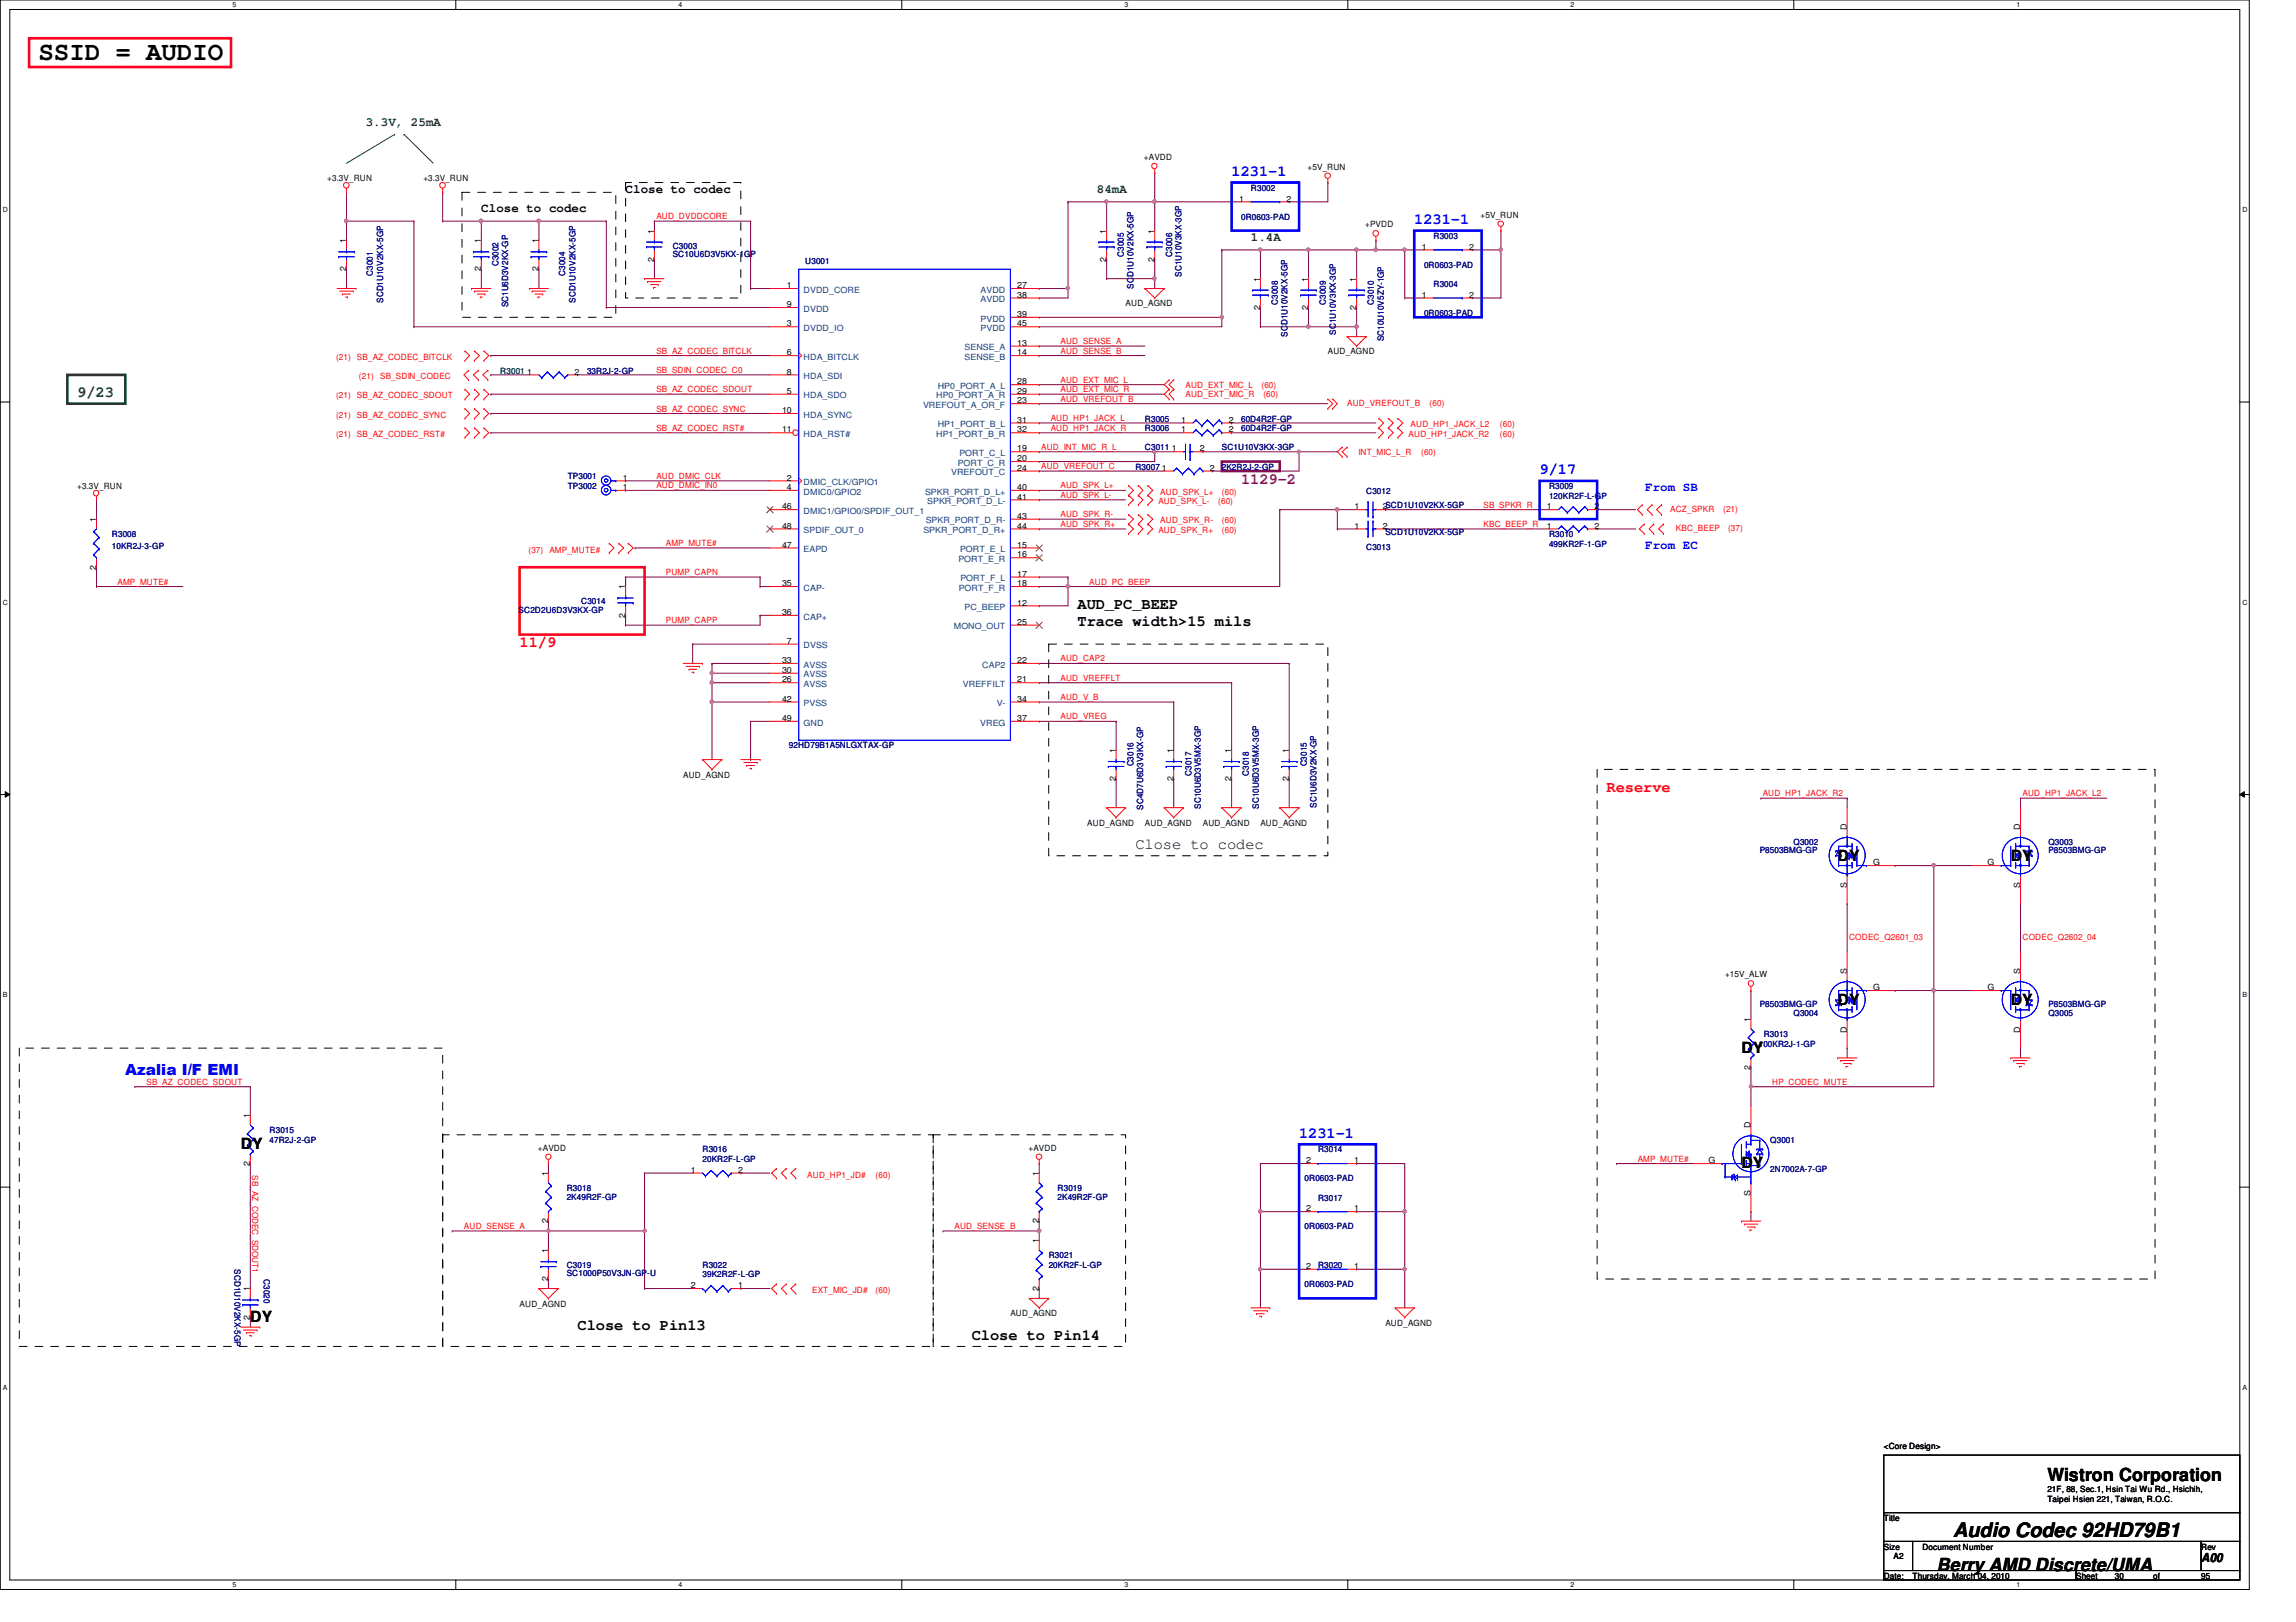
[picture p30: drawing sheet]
<svg xmlns="http://www.w3.org/2000/svg" width="297mm" height="210mm" viewBox="0 0 297 210" stroke-linecap="round" stroke-linejoin="round" font-family="sans-serif">
<defs><g id="words">
<text font-size="3.3" x="5" y="7.7">SSID = AUDIO</text>
<text font-size="2.6" x="252.7" y="199">Audio Codec 92HD79B1</text>
<g font-size="2.3">
<text x="264.9" y="191.7">Wistron Corporation</text>
<text x="250.6" y="203.3">Berry AMD Discrete/UMA</text>
</g>
<g font-size="2" fill="#00f">
<text x="159.3" y="22.8">1231-1</text>
<text x="183" y="29">1231-1</text>
<text x="199.2" y="61.4">9/17</text>
<text x="16.2" y="139.1">Azalia I/F EMI</text>
<text x="168.1" y="147.2">1231-1</text>
</g>
<text font-size="2" fill="#008000" x="10" y="51.4">9/23</text>
<text font-size="2" fill="#800080" x="160.6" y="62.6">1129-2</text>
<g font-size="2" fill="#f00">
<text x="67.2" y="83.8">11/9</text>
<text x="207.9" y="102.4">Reserve</text>
</g>
<g font-size="2">
<text x="139.4" y="78.8">AUD_PC_BEEP</text>
<text x="139.4" y="81">Trace width&gt;15 mils</text>
<text x="146.9" y="109.8">Close to codec</text>
<text x="237.7" y="111.4">DY</text>
<text x="260.1" y="111.4">DY</text>
<text x="237.7" y="130">DY</text>
<text x="260.1" y="130">DY</text>
<text x="225.3" y="136.3">DY</text>
<text x="31.2" y="148.7">DY</text>
<text x="225.3" y="151.2">DY</text>
<text x="32.4" y="171.1">DY</text>
<text x="74.7" y="172.1">Close to Pin13</text>
<text x="125.7" y="173.4">Close to Pin14</text>
</g>
<g font-size="1.6" fill="#008000">
<text x="47.3" y="16.3">3.3V, 25mA</text>
<text x="141.9" y="25">84mA</text>
<text x="161.8" y="31.2">1.4A</text>
</g>
<g font-size="1.6">
<text x="62.3" y="27.5">Close to codec</text>
<text x="80.9" y="25">Close to codec</text>
<text x="284.8" y="202.2">A00</text>
</g>
<g font-size="1.6" fill="#00f">
<text x="212.8" y="63.6">From SB</text>
<text x="212.8" y="71">From EC</text>
</g>
<g font-size="1.1">
<text x="42.3" y="23.5">+3.3V_RUN</text>
<text x="54.8" y="23.5">+3.3V_RUN</text>
<text x="148" y="20.7">+AVDD</text>
<text x="169.2" y="22">+5V_RUN</text>
<text x="160.3" y="26.1">1</text>
<text x="166.5" y="26.1">2</text>
<text x="176.6" y="29.4">+PVDD</text>
<text x="191.6" y="28.2">+5V_RUN</text>
<text x="44.8" y="35.1" transform="rotate(-90 44.8 35.1)">2</text>
<text x="44.8" y="31.5" transform="rotate(-90 44.8 31.5)">1</text>
<text x="62.2" y="35.1" transform="rotate(-90 62.2 35.1)">2</text>
<text x="62.2" y="31.5" transform="rotate(-90 62.2 31.5)">1</text>
<text x="69.7" y="35.1" transform="rotate(-90 69.7 35.1)">2</text>
<text x="69.7" y="31.5" transform="rotate(-90 69.7 31.5)">1</text>
<text x="84.6" y="33.9" transform="rotate(-90 84.6 33.9)">2</text>
<text x="84.6" y="30.2" transform="rotate(-90 84.6 30.2)">1</text>
<text x="143.1" y="33.9" transform="rotate(-90 143.1 33.9)">2</text>
<text x="143.1" y="30.2" transform="rotate(-90 143.1 30.2)">1</text>
<text x="149.3" y="33.9" transform="rotate(-90 149.3 33.9)">2</text>
<text x="149.3" y="30.2" transform="rotate(-90 149.3 30.2)">1</text>
<text x="183.9" y="32.3">1</text>
<text x="190.1" y="32.3">2</text>
<text x="101.8" y="37.3">1</text>
<text x="101.8" y="39.8">9</text>
<text x="131.6" y="38.5">38</text>
<text x="131.6" y="37.3">27</text>
<text x="131.6" y="41">39</text>
<text x="145.6" y="39.6">AUD_AGND</text>
<text x="163" y="40.1" transform="rotate(-90 163 40.1)">2</text>
<text x="163" y="36.4" transform="rotate(-90 163 36.4)">1</text>
<text x="169.2" y="40.1" transform="rotate(-90 169.2 40.1)">2</text>
<text x="169.2" y="36.4" transform="rotate(-90 169.2 36.4)">1</text>
<text x="175.5" y="40.1" transform="rotate(-90 175.5 40.1)">2</text>
<text x="175.5" y="36.4" transform="rotate(-90 175.5 36.4)">1</text>
<text x="183.9" y="38.5">1</text>
<text x="190.1" y="38.5">2</text>
<text x="101.8" y="42.2">3</text>
<text x="101.8" y="46">6</text>
<text x="131.6" y="42.2">45</text>
<text x="131.6" y="46">14</text>
<text x="131.6" y="44.7">13</text>
<text x="171.8" y="45.8">AUD_AGND</text>
<text x="68.2" y="48.5">1</text>
<text x="74.3" y="48.5">2</text>
<text x="101.2" y="53.5">10</text>
<text x="101.8" y="51">5</text>
<text x="101.8" y="48.5">8</text>
<text x="131.6" y="49.7">28</text>
<text x="131.6" y="52.2">23</text>
<text x="131.6" y="51">29</text>
<text x="101.2" y="56">11</text>
<text x="131.6" y="54.7">31</text>
<text x="131.6" y="58.4">19</text>
<text x="131.6" y="59.7">20</text>
<text x="131.6" y="56">32</text>
<text x="151.6" y="58.4">1</text>
<text x="152.8" y="54.7">1</text>
<text x="152.8" y="56">1</text>
<text x="155.2" y="58.4">2</text>
<text x="159" y="54.7">2</text>
<text x="159" y="56">2</text>
<text x="10" y="63.3">+3.3V_RUN</text>
<text x="80.6" y="62.2">1</text>
<text x="80.6" y="63.4">1</text>
<text x="101.2" y="65.9">46</text>
<text x="101.8" y="62.2">2</text>
<text x="101.8" y="63.4">4</text>
<text x="131.6" y="64.6">41</text>
<text x="131.6" y="60.9">24</text>
<text x="131.6" y="63.4">40</text>
<text x="150.3" y="60.9">1</text>
<text x="156.5" y="60.9">2</text>
<text x="175.2" y="65.9">1</text>
<text x="178.9" y="65.9">2SCD1U10V2KX-5GP</text>
<text x="200.1" y="65.9">1</text>
<text x="206.3" y="65.9">2</text>
<text x="12.4" y="67.6" transform="rotate(-90 12.4 67.6)">1</text>
<text x="101.2" y="68.4">48</text>
<text x="101.2" y="70.9">47</text>
<text x="131.6" y="67.1">43</text>
<text x="131.6" y="68.4">44</text>
<text x="131.6" y="70.9">15</text>
<text x="175.2" y="68.4">1</text>
<text x="178.9" y="68.4">2</text>
<text x="200.1" y="68.4">1</text>
<text x="206.3" y="68.4">2</text>
<text x="12.4" y="73.7" transform="rotate(-90 12.4 73.7)">2</text>
<text x="80.9" y="76.2" transform="rotate(-90 80.9 76.2)">1</text>
<text x="101.2" y="75.9">35</text>
<text x="131.6" y="72.1">16</text>
<text x="131.6" y="74.6">17</text>
<text x="131.6" y="75.9">18</text>
<text x="80.9" y="79.9" transform="rotate(-90 80.9 79.9)">2</text>
<text x="101.2" y="79.6">36</text>
<text x="101.8" y="83.3">7</text>
<text x="131.6" y="80.9">25</text>
<text x="131.6" y="78.4">12</text>
<text x="101.2" y="88.3">26</text>
<text x="101.2" y="85.8">33</text>
<text x="101.2" y="87.1">30</text>
<text x="131.6" y="88.3">21</text>
<text x="131.6" y="85.8">22</text>
<text x="101.2" y="90.8">42</text>
<text x="101.2" y="93.3">49</text>
<text x="131.6" y="93.3">37</text>
<text x="131.6" y="90.8">34</text>
<text x="88.4" y="100.6">AUD_AGND</text>
<text x="144.4" y="101.1" transform="rotate(-90 144.4 101.1)">2</text>
<text x="144.4" y="97.4" transform="rotate(-90 144.4 97.4)">1</text>
<text x="151.8" y="101.1" transform="rotate(-90 151.8 101.1)">2</text>
<text x="151.8" y="97.4" transform="rotate(-90 151.8 97.4)">1</text>
<text x="159.3" y="101.1" transform="rotate(-90 159.3 101.1)">2</text>
<text x="159.3" y="97.4" transform="rotate(-90 159.3 97.4)">1</text>
<text x="166.7" y="101.1" transform="rotate(-90 166.7 101.1)">2</text>
<text x="166.7" y="97.4" transform="rotate(-90 166.7 97.4)">1</text>
<text x="140.7" y="106.8">AUD_AGND</text>
<text x="148.1" y="106.8">AUD_AGND</text>
<text x="155.6" y="106.8">AUD_AGND</text>
<text x="163.1" y="106.8">AUD_AGND</text>
<text x="238.9" y="107.4" transform="rotate(-90 238.9 107.4)">D</text>
<text x="261.4" y="107.4" transform="rotate(-90 261.4 107.4)">D</text>
<text x="242.4" y="112">G</text>
<text x="257.1" y="112">G</text>
<text x="238.9" y="114.9" transform="rotate(-90 238.9 114.9)">S</text>
<text x="261.4" y="114.9" transform="rotate(-90 261.4 114.9)">S</text>
<text x="223.2" y="126.5">+15V_ALW</text>
<text x="238.9" y="126" transform="rotate(-90 238.9 126)">S</text>
<text x="242.4" y="128.1">G</text>
<text x="257.1" y="128.1">G</text>
<text x="261.4" y="126" transform="rotate(-90 261.4 126)">S</text>
<text x="226.5" y="132.2" transform="rotate(-90 226.5 132.2)">1</text>
<text x="238.9" y="133.6" transform="rotate(-90 238.9 133.6)">D</text>
<text x="261.4" y="133.6" transform="rotate(-90 261.4 133.6)">D</text>
<text x="226.5" y="138.4" transform="rotate(-90 226.5 138.4)">2</text>
<text x="32.3" y="144.7" transform="rotate(-90 32.3 144.7)">1</text>
<text x="69.6" y="148.9">+AVDD</text>
<text x="133.1" y="148.9">+AVDD</text>
<text x="226.5" y="146" transform="rotate(-90 226.5 146)">D</text>
<text x="32.3" y="150.9" transform="rotate(-90 32.3 150.9)">2</text>
<text x="70.9" y="152.2" transform="rotate(-90 70.9 152.2)">1</text>
<text x="89.4" y="151.8">1</text>
<text x="95.5" y="151.8">2</text>
<text x="134.4" y="152.2" transform="rotate(-90 134.4 152.2)">1</text>
<text x="169" y="150.5">2</text>
<text x="175.2" y="150.5">1</text>
<text x="221" y="150.5">G</text>
<text x="226.5" y="154.7" transform="rotate(-90 226.5 154.7)">S</text>
<text x="70.9" y="158.3" transform="rotate(-90 70.9 158.3)">2</text>
<text x="134.4" y="160.9" transform="rotate(-90 134.4 160.9)">1</text>
<text x="134.4" y="158.3" transform="rotate(-90 134.4 158.3)">2</text>
<text x="169" y="156.8">2</text>
<text x="175.2" y="156.8">1</text>
<text x="32.3" y="167.1" transform="rotate(-90 32.3 167.1)">1</text>
<text x="70.9" y="165.8" transform="rotate(-90 70.9 165.8)">2</text>
<text x="70.9" y="162.1" transform="rotate(-90 70.9 162.1)">1</text>
<text x="89.4" y="166.7">2</text>
<text x="95.5" y="166.7">1</text>
<text x="134.4" y="167" transform="rotate(-90 134.4 167)">2</text>
<text x="169" y="164.2">2</text>
<text x="175.2" y="164.2">1</text>
<text x="32.3" y="170.8" transform="rotate(-90 32.3 170.8)">2</text>
<text x="67.2" y="169.1">AUD_AGND</text>
<text x="130.7" y="170.3">AUD_AGND</text>
<text x="179.2" y="171.5">AUD_AGND</text>
<text x="243.7" y="187.5">&lt;Core Design&gt;</text>
<text x="243.7" y="196.8">Title</text>
<text x="264.9" y="193.1">21F, 88, Sec.1, Hsin Tai Wu Rd., Hsichih,</text>
<text x="264.9" y="194.4">Taipei Hsien 221, Taiwan, R.O.C.</text>
<text x="243.7" y="200.5">Size</text>
<text x="245" y="201.8">A2</text>
<text x="248.7" y="200.5">Document Number</text>
<text x="284.8" y="200.5">Rev</text>
<text x="243.7" y="204.3">Date:</text>
<text x="247.4" y="204.3">Thursday, March 04, 2010</text>
<text x="268.6" y="204.3">Sheet</text>
<text x="273.6" y="204.3">30</text>
<text x="278.5" y="204.3">of</text>
<text x="284.8" y="204.3">95</text>
</g>
<g font-size="1.1" fill="#f00">
<text x="84.9" y="28.4">AUD_DVDDCORE</text>
<text x="43.5" y="46.6">(21)</text>
<text x="46.2" y="46.6">SB_AZ_CODEC_BITCLK</text>
<text x="84.9" y="45.8">SB_AZ_CODEC_BITCLK</text>
<text x="137.2" y="45.8">AUD_SENSE_B</text>
<text x="137.2" y="44.5">AUD_SENSE_A</text>
<text x="43.5" y="51.6">(21)</text>
<text x="46.2" y="51.6">SB_AZ_CODEC_SDOUT</text>
<text x="46.4" y="49.1">(21)</text>
<text x="49.2" y="49.1">SB_SDIN_CODEC</text>
<text x="84.9" y="53.3">SB_AZ_CODEC_SYNC</text>
<text x="84.9" y="50.8">SB_AZ_CODEC_SDOUT</text>
<text x="84.9" y="48.3">SB_SDIN_CODEC_C0</text>
<text x="137.2" y="52">AUD_VREFOUT_B</text>
<text x="137.2" y="49.5">AUD_EXT_MIC_L</text>
<text x="137.2" y="50.8">AUD_EXT_MIC_R</text>
<text x="153.4" y="50.2">AUD_EXT_MIC_L</text>
<text x="153.4" y="51.4">AUD_EXT_MIC_R</text>
<text x="163.2" y="50.2">(60)</text>
<text x="163.4" y="51.4">(60)</text>
<text x="174.3" y="52.6">AUD_VREFOUT_B</text>
<text x="185" y="52.6">(60)</text>
<text x="43.5" y="54.1">(21)</text>
<text x="43.5" y="56.6">(21)</text>
<text x="46.2" y="54.1">SB_AZ_CODEC_SYNC</text>
<text x="46.2" y="56.6">SB_AZ_CODEC_RST#</text>
<text x="84.9" y="55.8">SB_AZ_CODEC_RST#</text>
<text x="134.7" y="58.2">AUD_INT_MIC_R_L</text>
<text x="135.9" y="54.5">AUD_HP1_JACK_L</text>
<text x="135.9" y="55.8">AUD_HP1_JACK_R</text>
<text x="175.8" y="58.9">INT_MIC_L_R</text>
<text x="182.2" y="56.6">AUD_HP1_JACK_R2</text>
<text x="182.5" y="55.3">AUD_HP1_JACK_L2</text>
<text x="183.9" y="58.9">(60)</text>
<text x="194.1" y="55.3">(60)</text>
<text x="194.1" y="56.6">(60)</text>
<text x="84.9" y="63.2">AUD_DMIC_IN0</text>
<text x="84.9" y="62">AUD_DMIC_CLK</text>
<text x="134.7" y="60.7">AUD_VREFOUT_C</text>
<text x="137.2" y="64.4">AUD_SPK_L-</text>
<text x="137.2" y="63.2">AUD_SPK_L+</text>
<text x="149.9" y="65.3">AUD_SPK_L-</text>
<text x="150.1" y="64">AUD_SPK_L+</text>
<text x="157.6" y="65.3">(60)</text>
<text x="158.1" y="64">(60)</text>
<text x="191.9" y="65.7">SB_SPKR_R</text>
<text x="68.4" y="71.5">(37)</text>
<text x="71.1" y="71.5">AMP_MUTE#</text>
<text x="86.1" y="70.7">AMP_MUTE#</text>
<text x="137.2" y="66.9">AUD_SPK_R-</text>
<text x="137.2" y="68.2">AUD_SPK_R+</text>
<text x="149.9" y="69">AUD_SPK_R+</text>
<text x="150.1" y="67.7">AUD_SPK_R-</text>
<text x="158.1" y="67.7">(60)</text>
<text x="158.1" y="69">(60)</text>
<text x="191.9" y="68.2">KBC_BEEP_R</text>
<text x="216.1" y="66.3">ACZ_SPKR</text>
<text x="216.8" y="68.7">KBC_BEEP</text>
<text x="222.9" y="66.3">(21)</text>
<text x="223.6" y="68.7">(37)</text>
<text x="15.2" y="75.6">AMP_MUTE#</text>
<text x="86.1" y="74.4">PUMP_CAPN</text>
<text x="140.9" y="75.6">AUD_PC_BEEP</text>
<text x="86.1" y="80.6">PUMP_CAPP</text>
<text x="137.2" y="88.1">AUD_VREFFLT</text>
<text x="137.2" y="85.6">AUD_CAP2</text>
<text x="137.2" y="90.6">AUD_V_B</text>
<text x="137.2" y="93.1">AUD_VREG</text>
<text x="228" y="103">AUD_HP1_JACK_R2</text>
<text x="261.7" y="103">AUD_HP1_JACK_L2</text>
<text x="239.2" y="121.7">CODEC_Q2601_03</text>
<text x="261.7" y="121.7">CODEC_Q2602_04</text>
<text x="19" y="140.4">SB_AZ_CODEC_SDOUT</text>
<text x="229.3" y="140.4">HP_CODEC_MUTE</text>
<text x="32.6" y="152.1" transform="rotate(90 32.6 152.1)">SB_AZ_CODEC_SDOUT1</text>
<text x="104.4" y="152.4">AUD_HP1_JD#</text>
<text x="113.3" y="152.4">(60)</text>
<text x="211.9" y="150.3">AMP_MUTE#</text>
<text x="60" y="159">AUD_SENSE_A</text>
<text x="123.5" y="159">AUD_SENSE_B</text>
<text x="105.1" y="167.3">EXT_MIC_JD#</text>
<text x="113.3" y="167.3">(60)</text>
</g>
<g font-size="1.1" fill="#000080">
<text x="160.6" y="28.4">0R0603-PAD</text>
<text x="161.8" y="24.7">R3002</text>
<text x="48.2" y="35.7" transform="rotate(-90 48.2 35.7)">C3001</text>
<text x="64.5" y="34.5" transform="rotate(-90 64.5 34.5)">C3002</text>
<text x="73.1" y="35.7" transform="rotate(-90 73.1 35.7)">C3004</text>
<text x="87" y="32.2">C3003</text>
<text x="87" y="33.3">SC10U6D3V5KX-1GP</text>
<text x="104.2" y="34.2">U3001</text>
<text x="145.4" y="33.2" transform="rotate(-90 145.4 33.2)">C3005</text>
<text x="151.6" y="33.2" transform="rotate(-90 151.6 33.2)">C3006</text>
<text x="152.9" y="35.8" transform="rotate(-90 152.9 35.8)">SC1U10V3KX-3GP</text>
<text x="184.2" y="34.6">0R0603-PAD</text>
<text x="185.5" y="30.9">R3003</text>
<text x="49.6" y="39.2" transform="rotate(-90 49.6 39.2)">SCD1U10V2KX-5GP</text>
<text x="65.7" y="39.8" transform="rotate(-90 65.7 39.8)">SC1U6D3V2KX-GP</text>
<text x="74.5" y="39.2" transform="rotate(-90 74.5 39.2)">SCD1U10V2KX-5GP</text>
<text x="146.6" y="37.3" transform="rotate(-90 146.6 37.3)">SCD1U10V2KX-5GP</text>
<text x="165.3" y="39.5" transform="rotate(-90 165.3 39.5)">C3008</text>
<text x="171.5" y="39.5" transform="rotate(-90 171.5 39.5)">C3009</text>
<text x="177.8" y="39.5" transform="rotate(-90 177.8 39.5)">C3010</text>
<text x="184.2" y="40.9">0R0603-PAD</text>
<text x="185.5" y="37.1">R3004</text>
<text x="166.6" y="43.6" transform="rotate(-90 166.6 43.6)">SCD1U10V2KX-5GP</text>
<text x="172.8" y="43.3" transform="rotate(-90 172.8 43.3)">SC1U10V3KX-3GP</text>
<text x="179" y="44.2" transform="rotate(-90 179 44.2)">SC10U10V5ZY-1GP</text>
<text x="75.9" y="48.3">33R2J-2-GP</text>
<text x="148.1" y="54.6">R3005</text>
<text x="148.1" y="55.8">R3006</text>
<text x="148.1" y="58.3">C3011</text>
<text x="158.1" y="58.3">SC1U10V3KX-3GP</text>
<text x="160.6" y="54.6">60D4R2F-GP</text>
<text x="160.6" y="55.8">60D4R2F-GP</text>
<text x="73.4" y="62">TP3001</text>
<text x="73.4" y="63.3">TP3002</text>
<text x="146.9" y="60.8">R3007</text>
<text x="158.1" y="60.8">2K2R2J-2-GP</text>
<text x="176.7" y="63.9">C3012</text>
<text x="200.4" y="63.3">R3009</text>
<text x="200.4" y="64.5">120KR2F-L-GP</text>
<text x="14.5" y="69.5">R3008</text>
<text x="14.5" y="71">10KR2J-3-GP</text>
<text x="176.7" y="71.1">C3013</text>
<text x="179.2" y="69.3">SCD1U10V2KX-5GP</text>
<text x="200.4" y="69.5">R3010</text>
<text x="200.4" y="70.7">499KR2F-1-GP</text>
<text x="67.1" y="79.3">SC2D2U6D3V3KX-GP</text>
<text x="75.2" y="78.2">C3014</text>
<text x="102.1" y="96.9">92HD79B1A5NLGXTAX-GP</text>
<text x="146.6" y="99.2" transform="rotate(-90 146.6 99.2)">C3016</text>
<text x="154.1" y="100.4" transform="rotate(-90 154.1 100.4)">C3017</text>
<text x="161.6" y="100.4" transform="rotate(-90 161.6 100.4)">C3018</text>
<text x="169.1" y="99.2" transform="rotate(-90 169.1 99.2)">C3015</text>
<text x="147.9" y="104.8" transform="rotate(-90 147.9 104.8)">SC4D7U6D3V3KX-GP</text>
<text x="155.4" y="104.6" transform="rotate(-90 155.4 104.6)">SC10U6D3V5MX-3GP</text>
<text x="162.9" y="104.6" transform="rotate(-90 162.9 104.6)">SC10U6D3V5MX-3GP</text>
<text x="170.3" y="104.5" transform="rotate(-90 170.3 104.5)">SC1U6D3V2KX-GP</text>
<text x="227.7" y="110.4">P8503BMG-GP</text>
<text x="232" y="109.3">Q3002</text>
<text x="265" y="109.3">Q3003</text>
<text x="265" y="110.4">P8503BMG-GP</text>
<text x="227.7" y="130.3">P8503BMG-GP</text>
<text x="232" y="131.5">Q3004</text>
<text x="265" y="131.5">Q3005</text>
<text x="265" y="130.3">P8503BMG-GP</text>
<text x="227.5" y="135.5">100KR2J-1-GP</text>
<text x="228.2" y="134.2">R3013</text>
<text x="34.9" y="146.6">R3015</text>
<text x="34.9" y="147.9">47R2J-2-GP</text>
<text x="90.9" y="149.1">R3016</text>
<text x="170.5" y="149.1">R3014</text>
<text x="229" y="147.9">Q3001</text>
<text x="73.3" y="154.1">R3018</text>
<text x="73.3" y="155.2">2K49R2F-GP</text>
<text x="90.9" y="150.4">20KR2F-L-GP</text>
<text x="136.8" y="154.1">R3019</text>
<text x="136.8" y="155.2">2K49R2F-GP</text>
<text x="168.8" y="152.9">0R0603-PAD</text>
<text x="170.5" y="155.4">R3017</text>
<text x="229" y="151.6">2N7002A-7-GP</text>
<text x="168.8" y="159.1">0R0603-PAD</text>
<text x="30.3" y="164.3" transform="rotate(90 30.3 164.3)">SCD1U10V2KX-5GP</text>
<text x="34.1" y="165.5" transform="rotate(90 34.1 165.5)">C3020</text>
<text x="73.3" y="164.1">C3019</text>
<text x="73.3" y="165.2">SC1000P50V3JN-GP-U</text>
<text x="90.9" y="164.1">R3022</text>
<text x="90.9" y="165.3">39K2R2F-L-GP</text>
<text x="135.7" y="162.9">R3021</text>
<text x="135.7" y="164.1">20KR2F-L-GP</text>
<text x="168.8" y="166.6">0R0603-PAD</text>
<text x="170.5" y="164.1">R3020</text>
</g>
<g font-size="1.1" fill="#004080">
<text x="104" y="37.9">DVDD_CORE</text>
<text x="104" y="40.3">DVDD</text>
<text x="126.9" y="39.1">AVDD</text>
<text x="126.9" y="37.9">AVDD</text>
<text x="126.9" y="41.6">PVDD</text>
<text x="104" y="42.8">DVDD_IO</text>
<text x="104" y="46.6">HDA_BITCLK</text>
<text x="124.8" y="46.6">SENSE_B</text>
<text x="124.8" y="45.3">SENSE_A</text>
<text x="126.9" y="42.8">PVDD</text>
<text x="104" y="51.6">HDA_SDO</text>
<text x="104" y="49.1">HDA_SDI</text>
<text x="119.4" y="52.8">VREFOUT_A_OR_F</text>
<text x="121.1" y="51.6">HP0_PORT_A_R</text>
<text x="121.3" y="50.3">HP0_PORT_A_L</text>
<text x="104" y="54.1">HDA_SYNC</text>
<text x="104" y="56.6">HDA_RST#</text>
<text x="121.1" y="56.6">HP1_PORT_B_R</text>
<text x="121.3" y="55.3">HP1_PORT_B_L</text>
<text x="124.1" y="59">PORT_C_L</text>
<text x="104" y="62.8">DMIC_CLK/GPIO1</text>
<text x="104" y="64">DMIC0/GPIO2</text>
<text x="119.7" y="64">SPKR_PORT_D_L+</text>
<text x="120" y="65.2">SPKR_PORT_D_L-</text>
<text x="123.1" y="61.5">VREFOUT_C</text>
<text x="123.9" y="60.3">PORT_C_R</text>
<text x="104" y="66.5">DMIC1/GPIO0/SPDIF_OUT_1</text>
<text x="104" y="69">SPDIF_OUT_0</text>
<text x="104" y="71.5">EAPD</text>
<text x="119.5" y="69">SPKR_PORT_D_R+</text>
<text x="119.8" y="67.7">SPKR_PORT_D_R-</text>
<text x="124.2" y="71.5">PORT_E_L</text>
<text x="104" y="76.5">CAP-</text>
<text x="124" y="72.7">PORT_E_R</text>
<text x="124" y="76.5">PORT_F_R</text>
<text x="124.2" y="75.2">PORT_F_L</text>
<text x="104" y="83.9">DVSS</text>
<text x="104" y="80.2">CAP+</text>
<text x="123.4" y="81.4">MONO_OUT</text>
<text x="124.8" y="79">PC_BEEP</text>
<text x="104" y="88.9">AVSS</text>
<text x="104" y="86.4">AVSS</text>
<text x="104" y="87.7">AVSS</text>
<text x="124.6" y="88.9">VREFFILT</text>
<text x="127.1" y="86.4">CAP2</text>
<text x="104" y="91.4">PVSS</text>
<text x="104" y="93.9">GND</text>
<text x="126.8" y="93.9">VREG</text>
<text x="128.9" y="91.4">V-</text>
</g>
<text font-size="1.1" fill="#004040" x="64.7" y="48.3">R3001</text>
<g font-size=".9">
<text x="30.1" y=".9">5</text>
<text x="87.8" y=".9">4</text>
<text x="145.5" y=".9">3</text>
<text x="203.2" y=".9">2</text>
<text x="260.9" y=".9">1</text>
<text x=".4" y="27.4">D</text>
<text x="290.1" y="27.4">D</text>
<text x=".4" y="78.2">C</text>
<text x="290.1" y="78.2">C</text>
<text x=".4" y="129">B</text>
<text x="290.1" y="129">B</text>
<text x=".4" y="179.8">A</text>
<text x="290.1" y="179.8">A</text>
<text x="30.1" y="205.4">5</text>
<text x="87.8" y="205.4">4</text>
<text x="145.5" y="205.4">3</text>
<text x="203.2" y="205.4">2</text>
<text x="260.9" y="205.4">1</text>
</g>
</g></defs>
<path d="M0 0h291v205.7h-291zM1.3 1.2h288.5v203.3h-288.5z" fill="none" stroke="#000" stroke-width=".13"/>
<g fill="#fff">
<path d="M30.1 .1h.5v1h-.5z"/>
<path d="M30.1 204.6h.5v1h-.5z"/>
</g>
<path d="M59 0v1.2M59 204.5v1.2" fill="none" stroke="#000" stroke-width=".13"/>
<g fill="#fff">
<path d="M87.8 .1h.5v1h-.5z"/>
<path d="M87.8 204.6h.5v1h-.5z"/>
</g>
<path d="M116.7 0v1.2M116.7 204.5v1.2" fill="none" stroke="#000" stroke-width=".13"/>
<g fill="#fff">
<path d="M145.5 .1h.5v1h-.5z"/>
<path d="M145.5 204.6h.5v1h-.5z"/>
</g>
<path d="M174.4 0v1.2M174.4 204.5v1.2" fill="none" stroke="#000" stroke-width=".13"/>
<g fill="#fff">
<path d="M203.2 .1h.5v1h-.5z"/>
<path d="M203.2 204.6h.5v1h-.5z"/>
</g>
<path d="M232.1 0v1.2M232.1 204.5v1.2" fill="none" stroke="#000" stroke-width=".13"/>
<g fill="#fff">
<path d="M260.9 .1h.5v1h-.5z"/>
<path d="M260.9 204.6h.5v1h-.5z"/>
<path d="M.4 26.6h.6v1h-.6z"/>
<path d="M290.1 26.6h.6v1h-.6z"/>
<path d="M.4 77.4h.6v1h-.6z"/>
<path d="M290.1 77.4h.6v1h-.6z"/>
</g>
<path d="M0 52h1.3M289.8 52h1.2" fill="none" stroke="#000" stroke-width=".13"/>
<g fill="#fff">
<path d="M.4 128.2h.6v1h-.6z"/>
<path d="M290.1 128.2h.6v1h-.6z"/>
</g>
<path d="M0 102.8h1.3M.7 102.4l.6 .4-.6 .4zM289.8 102.8l.6-.4v.8zM289.8 102.8h1.2" fill="none" stroke="#000" stroke-width=".13"/>
<path d="M.7 102.4l.6 .4-.6 .4zM289.8 102.8l.6-.4v.8z" fill="#000"/>
<g fill="#fff">
<path d="M.4 179h.5v1h-.5z"/>
<path d="M290.1 179h.6v1h-.6z"/>
</g>
<path d="M0 153.6h1.3M289.8 153.6h1.2" fill="none" stroke="#000" stroke-width=".13"/>
<g fill="none" stroke="#800040" stroke-width=".13">
<path d="M84.7 33.6h.1M84.7 33.6v2.5M149.4 22.4h.1M149.4 22.4v3.7M163.1 32.3h.1M163.1 32.3h6.2M134.4 78.4h.1M138.2 75.9h.1M138.2 75.9v2.5h-3.8M261.4 103.3h.1M261.4 103.3v1.2M226.5 138.1h.1"/>
<path d="M226.5 138.1v2.5M70.9 159.3h.1M70.9 159.3h12.5"/>
</g>
<path d="M162.9 32.1h.3l.1 .2-.1 .2-.2 .1-.1-.1z" fill-rule="evenodd" fill="#f0f"/>
<path d="M162.9 32.1h.3l.1 .2-.1 .2-.2 .1-.1-.1z" fill="none" stroke="#f0f" stroke-width=".13"/>
<path d="M169.3 42.3h.1M169.3 42.3h6.2M175.5 42.3h.1M175.5 42.3v1.3" fill="none" stroke="#800040" stroke-width=".13"/>
<path d="M175.3 42.1h.3l.1 .1-.1 .2-.1 .1-.2-.1z" fill-rule="evenodd" fill="#f0f"/>
<path d="M175.3 42.1h.3l.1 .1-.1 .2-.1 .1-.2-.1z" fill="none" stroke="#f0f" stroke-width=".13"/>
<g fill="none" stroke="#800040" stroke-width=".13">
<path d="M169.3 39.8h.1M169.3 39.8v2.5M134.4 41.1h.1M134.4 41.1h23.7M250.2 112h.1M250.2 112v16.2M17.4 140.6h.1M17.4 140.6h15M32.4 150.6h.1M32.4 140.6h.1M32.4 140.6v3.8M32.4 150.6v16.2"/>
<path d="M32.4 170.5h.1M32.4 170.5v1.2M134.4 166.8h.1M134.4 166.8v1.2"/>
</g>
<path d="M250 128h.3l.1 .1-.1 .2-.2 .1-.1-.1z" fill-rule="evenodd" fill="#f0f"/>
<path d="M250 128h.3l.1 .1-.1 .2-.2 .1-.1-.1z" fill="none" stroke="#f0f" stroke-width=".13"/>
<path d="M250 111.8h.3l.1 .2-.1 .1-.2 .1-.1-.1z" fill-rule="evenodd" fill="#f0f"/>
<path d="M250 111.8h.3l.1 .2-.1 .1-.2 .1-.1-.1z" fill="none" stroke="#f0f" stroke-width=".13"/>
<path d="M69.7 28.6h.1M69.7 28.6h8.7M250.2 112h.1M250.2 112h5M250.2 128.2h.1M250.2 128.2h5M83.4 159.3h.1M83.4 159.3v7.5M83.4 166.8h.1M83.4 166.8h6.2" fill="none" stroke="#800040" stroke-width=".13"/>
<path d="M69.5 28.4h.4v.2v.1l-.2 .1-.2-.1z" fill-rule="evenodd" fill="#f0f"/>
<path d="M69.5 28.4h.4v.2v.1l-.2 .1-.2-.1z" fill="none" stroke="#f0f" stroke-width=".13"/>
<path d="M57.3 28.6h.1M57.3 28.6h5M62.3 28.6h.1M62.3 28.6v2.5M69.7 28.6h.1M69.7 28.6v2.5" fill="none" stroke="#800040" stroke-width=".13"/>
<path d="M62.1 28.4h.3v.2v.1l-.2 .1-.1-.1z" fill-rule="evenodd" fill="#f0f"/>
<path d="M62.1 28.4h.3v.2v.1l-.2 .1-.1-.1z" fill="none" stroke="#f0f" stroke-width=".13"/>
<path d="M57.3 24.9h.1M57.3 24.9v3.7M62.3 34.8h.1M62.3 28.6h.1M62.3 34.8v2.5M62.3 28.6h7.4M69.7 34.8h.1M69.7 34.8v2.5" fill="none" stroke="#800040" stroke-width=".13"/>
<path d="M62.1 28.4h.3v.2v.1l-.2 .1-.1-.1z" fill-rule="evenodd" fill="#f0f"/>
<path d="M62.1 28.4h.3v.2v.1l-.2 .1-.1-.1z" fill="none" stroke="#f0f" stroke-width=".13"/>
<g fill="none" stroke="#800040" stroke-width=".13">
<path d="M44.8 34.8h.1M44.8 34.8v2.5M149.4 58.5h.1M149.4 58.5v1.2M149.4 58.5h2.4M12.5 75.9h.1M12.5 73.4h.1M12.5 75.9h11.2M12.5 73.4v2.5M98.3 75.9h.1M98.3 75.9h1.3M134.4 74.7h.1"/>
<path d="M134.4 75.9h.1M134.4 64.7h.1M134.4 74.7h3.8M134.4 64.7h11.2M138.2 74.7h.1M138.2 74.7v1.2h-3.8M165.6 66h.1M165.6 66h7.4M134.4 88.3h.1M134.4 88.3h24.9M159.3 88.3h.1M159.3 88.3v8.8"/>
<path d="M144.4 100.8h.1M144.4 100.8v3.7M239 117h.1M239 117v6.2M239 135.6h.1M239 135.6v1.3M245.2 128.2h.1M245.2 128.2h5M95.8 166.8h.1M95.8 166.8h3.8"/>
</g>
<path d="M149.2 58.3h.3l.1 .2-.1 .1-.2 .1-.1-.1z" fill-rule="evenodd" fill="#f0f"/>
<path d="M149.2 58.3h.3l.1 .2-.1 .1-.2 .1-.1-.1z" fill="none" stroke="#f0f" stroke-width=".13"/>
<g fill="none" stroke="#800040" stroke-width=".13">
<path d="M163.1 39.8h.1M163.1 39.8v2.5M63.5 53.5h.1M63.5 56h.1M63.5 48.5h.1M63.5 51h.1M63.5 53.5h36.1M63.5 56h36.1M63.5 48.5h5M63.5 51h36.1M163.1 42.3h.1M163.1 42.3h6.2"/>
<path d="M80.9 63.5h.1M80.9 62.2h.1M80.9 63.5h18.7M80.9 62.2h18.7M89.6 83.4h.1M89.6 83.4h10M89.6 83.4v2.5M226.5 128.2h.1M226.5 128.2v3.7"/>
</g>
<path d="M169.1 42.1h.3l.1 .1-.1 .2-.2 .1-.1-.1z" fill-rule="evenodd" fill="#f0f"/>
<path d="M169.1 42.1h.3l.1 .1-.1 .2-.2 .1-.1-.1z" fill="none" stroke="#f0f" stroke-width=".13"/>
<path d="M84.7 28.6h.1M84.7 28.6v1.2M134.4 38.6h.1M134.4 38.6h3.8M158.1 32.3h.1M158.1 32.3v8.8" fill="none" stroke="#800040" stroke-width=".13"/>
<path d="M157.9 40.9h.3l.1 .1-.1 .2-.1 .1-.2-.1z" fill-rule="evenodd" fill="#f0f"/>
<path d="M157.9 40.9h.3l.1 .1-.1 .2-.1 .1-.2-.1z" fill="none" stroke="#f0f" stroke-width=".13"/>
<g fill="none" stroke="#800040" stroke-width=".13">
<path d="M158.1 32.3h.1M158.1 32.3h5M134.4 59.7h.1M134.4 59.7h15M155.6 58.5h.1M155.6 58.5h17.4M168.1 58.5h.1M168.1 58.5v2.5h-11.3M80.9 79.6h.1M80.9 79.6v1.3M134.4 61h.1M134.4 61h16.2"/>
<path d="M156.8 61h.1M134.4 85.9h.1M134.4 85.9h32.4M166.8 85.9h.1M166.8 85.9v11.2M250.2 128.2h.1M250.2 128.2v12.4M226.5 140.6h.1M226.5 140.6v2.5"/>
</g>
<path d="M167.9 58.3h.3v.2v.1l-.2 .1-.1-.1z" fill-rule="evenodd" fill="#f0f"/>
<path d="M167.9 58.3h.3v.2v.1l-.2 .1-.1-.1z" fill="none" stroke="#f0f" stroke-width=".13"/>
<path d="M134.4 46h.1M134.4 46h13.7M134.4 67.2h.1M134.4 67.2h11.2M138.2 75.9h.1M138.2 75.9h27.4M134.4 150.6h.1M134.4 150.6v1.2" fill="none" stroke="#800040" stroke-width=".13"/>
<path d="M138 75.7h.3l.1 .2-.1 .1-.2 .1-.1-.1z" fill-rule="evenodd" fill="#f0f"/>
<path d="M138 75.7h.3l.1 .2-.1 .1-.2 .1-.1-.1z" fill="none" stroke="#f0f" stroke-width=".13"/>
<g fill="none" stroke="#800040" stroke-width=".13">
<path d="M78.4 28.6h.1M78.4 39.8h.1M78.4 28.6v11.2M78.4 39.8h21.2M190.5 32.3h.1M194.2 29.8h.1M194.2 29.8v2.5h-3.7M74.7 48.5h.1M74.7 48.5h24.9M80.9 74.7h.1M80.9 74.7v1.2M98.3 74.7h.1"/>
<path d="M98.3 74.7v1.2"/>
</g>
<path d="M194 32.1h.3l.1 .2-.1 .2-.2 .1-.1-.1z" fill-rule="evenodd" fill="#f0f"/>
<path d="M194 32.1h.3l.1 .2-.1 .2-.2 .1-.1-.1z" fill="none" stroke="#f0f" stroke-width=".13"/>
<path d="M261.4 103.3h.1M261.4 103.3h11.2M83.4 151.8h.1M83.4 151.8v7.5" fill="none" stroke="#800040" stroke-width=".13"/>
<path d="M83.2 159.1h.3l.1 .2-.1 .1-.1 .1-.2-.1z" fill-rule="evenodd" fill="#f0f"/>
<path d="M83.2 159.1h.3l.1 .2-.1 .1-.1 .1-.2-.1z" fill="none" stroke="#f0f" stroke-width=".13"/>
<path d="M84.7 28.6h.1M84.7 28.6h12.4M134.4 37.3h.1M134.4 37.3h3.8M138.2 37.3h.1M138.2 37.3v1.3M83.4 151.8h.1M83.4 151.8h6.2" fill="none" stroke="#800040" stroke-width=".13"/>
<path d="M138 37.1h.3l.1 .2-.1 .1-.2 .1-.1-.1z" fill-rule="evenodd" fill="#f0f"/>
<path d="M138 37.1h.3l.1 .2-.1 .1-.2 .1-.1-.1z" fill="none" stroke="#f0f" stroke-width=".13"/>
<path d="M163.1 32.3h.1M163.1 32.3v3.8M166.8 26.1h.1M171.8 23.6h.1M171.8 23.6v2.5h-5M181.7 32.3h.1M181.7 32.3h2.5" fill="none" stroke="#800040" stroke-width=".13"/>
<path d="M181.5 32.1h.4v.2v.2l-.2 .1-.2-.1z" fill-rule="evenodd" fill="#f0f"/>
<path d="M181.5 32.1h.4v.2v.2l-.2 .1-.2-.1z" fill="none" stroke="#f0f" stroke-width=".13"/>
<path d="M63.5 46h.1M63.5 46h36.1M226.5 140.6h.1M226.5 140.6h23.7" fill="none" stroke="#800040" stroke-width=".13"/>
<path d="M226.4 140.4h.3v.2v.2h-.2h-.1z" fill-rule="evenodd" fill="#f0f"/>
<path d="M226.4 140.4h.3v.2v.2h-.2h-.1z" fill="none" stroke="#f0f" stroke-width=".13"/>
<g fill="none" stroke="#800040" stroke-width=".13">
<path d="M143.2 26.1h.1M143.2 26.1h6.2M134.4 54.7h.1M134.4 56h.1M134.4 42.3h.1M134.4 54.7h18.7M134.4 56h18.7M158.1 41.1h.1M158.1 41.1v1.2h-23.7M80.9 74.7h.1M80.9 74.7h17.4M151.8 100.8h.1"/>
<path d="M151.8 100.8v3.7M159.3 100.8h.1M159.3 100.8v3.7M58.5 159.3h.1M58.5 159.3h12.4M134.4 159.3h.1M134.4 159.3v1.2"/>
</g>
<path d="M70.8 159.1h.3l.1 .2-.1 .1-.2 .1-.1-.1z" fill-rule="evenodd" fill="#f0f"/>
<path d="M70.8 159.1h.3l.1 .2-.1 .1-.2 .1-.1-.1z" fill="none" stroke="#f0f" stroke-width=".13"/>
<path d="M178 32.3h.1M178 32.3h3.7M181.7 32.3h.1M181.7 38.6h.1M181.7 32.3v6.3M181.7 38.6h2.5" fill="none" stroke="#800040" stroke-width=".13"/>
<path d="M177.8 32.1h.3l.1 .2-.1 .2-.1 .1-.2-.1z" fill-rule="evenodd" fill="#f0f"/>
<path d="M177.8 32.1h.3l.1 .2-.1 .2-.1 .1-.2-.1z" fill="none" stroke="#f0f" stroke-width=".13"/>
<path d="M44.8 28.6h.1M44.8 28.6h8.7" fill="none" stroke="#800040" stroke-width=".13"/>
<path d="M44.6 28.4h.4v.2v.1l-.2 .1-.2-.1z" fill-rule="evenodd" fill="#f0f"/>
<path d="M44.6 28.4h.4v.2v.1l-.2 .1-.2-.1z" fill="none" stroke="#f0f" stroke-width=".13"/>
<g fill="none" stroke="#800040" stroke-width=".13">
<path d="M44.8 28.6h.1M44.8 28.6v2.5M97.1 28.6h.1M97.1 37.3h.1M97.1 28.6v8.7M97.1 37.3h2.5M138.2 26.1h.1M138.2 26.1v11.2M175.5 39.8h.1M175.5 32.3h.1M175.5 39.8v2.5M178 31.1h.1"/>
<path d="M178 31.1v1.2h-2.5M134.4 44.8h.1M134.4 44.8h13.7M12.5 64.7h.1M12.5 64.7v2.5M134.4 68.5h.1M134.4 68.5h11.2M239 103.3h.1M239 103.3v1.2M95.8 151.8h.1M95.8 151.8h3.8M70.9 165.5h.1"/>
<path d="M70.9 165.5v1.3"/>
</g>
<path d="M175.3 32.1h.3l.1 .2-.1 .2-.1 .1-.2-.1z" fill-rule="evenodd" fill="#f0f"/>
<path d="M175.3 32.1h.3l.1 .2-.1 .2-.1 .1-.2-.1z" fill="none" stroke="#f0f" stroke-width=".13"/>
<path d="M149.4 26.1h.1M149.4 26.1h11.2M261.4 117h.1M261.4 117v6.2" fill="none" stroke="#800040" stroke-width=".13"/>
<path d="M149.2 25.9h.3l.1 .2-.1 .2h-.2h-.1z" fill-rule="evenodd" fill="#f0f"/>
<path d="M149.2 25.9h.3l.1 .2-.1 .2h-.2h-.1z" fill="none" stroke="#f0f" stroke-width=".13"/>
<path d="M143.2 33.6h.1M143.2 26.1h.1M143.2 26.1v3.7M143.2 33.6v2.5" fill="none" stroke="#800040" stroke-width=".13"/>
<path d="M143 25.9h.3v.2v.2h-.2h-.1z" fill-rule="evenodd" fill="#f0f"/>
<path d="M143 25.9h.3v.2v.2h-.2h-.1z" fill="none" stroke="#f0f" stroke-width=".13"/>
<path d="M149.4 26.1h.1M149.4 26.1v3.7" fill="none" stroke="#800040" stroke-width=".13"/>
<path d="M149.2 25.9h.3l.1 .2-.1 .2h-.2h-.1z" fill-rule="evenodd" fill="#f0f"/>
<path d="M149.2 25.9h.3l.1 .2-.1 .2h-.2h-.1z" fill="none" stroke="#f0f" stroke-width=".13"/>
<path d="M149.4 36.1h.1M149.4 36.1v1.2" fill="none" stroke="#800040" stroke-width=".13"/>
<path d="M149.2 35.9h.3l.1 .1-.1 .2-.2 .1-.1-.1z" fill-rule="evenodd" fill="#f0f"/>
<path d="M149.2 35.9h.3l.1 .1-.1 .2-.2 .1-.1-.1z" fill="none" stroke="#f0f" stroke-width=".13"/>
<path d="M169.3 32.3h.1M169.3 32.3v3.8M169.3 32.3h6.2M175.5 32.3h.1M175.5 32.3v3.8" fill="none" stroke="#800040" stroke-width=".13"/>
<path d="M169.1 32.1h.3l.1 .2-.1 .2-.2 .1-.1-.1z" fill-rule="evenodd" fill="#f0f"/>
<path d="M169.1 32.1h.3l.1 .2-.1 .2-.2 .1-.1-.1z" fill="none" stroke="#f0f" stroke-width=".13"/>
<g fill="none" stroke="#800040" stroke-width=".13">
<path d="M44.8 24.9h.1M44.8 24.9v3.7M138.2 26.1h.1M138.2 26.1h5M143.2 36.1h.1M149.4 33.6h.1M149.4 33.6v2.5h-6.2M134.4 52.2h.1M134.4 49.8h.1M134.4 51h.1M134.4 52.2h37.4M134.4 49.8h16.2"/>
<path d="M134.4 51h16.2M82.2 70.9h.1M82.2 70.9h17.4M173 66h.1M173 66v2.5M80.9 80.9h.1M80.9 80.9h17.4M227.8 103.3h.1M227.8 103.3h11.2M261.4 135.6h.1M261.4 135.6v1.3"/>
</g>
<path d="M172.8 65.8h.3l.1 .1-.1 .2-.1 .1-.2-.1z" fill-rule="evenodd" fill="#f0f"/>
<path d="M172.8 65.8h.3l.1 .1-.1 .2-.1 .1-.2-.1z" fill="none" stroke="#f0f" stroke-width=".13"/>
<g fill="none" stroke="#800040" stroke-width=".13">
<path d="M190.5 38.6h.1M194.2 32.3h.1M194.2 32.3v6.3h-3.7M173 68.5h.1M173 66h.1M173 68.5h2.5M173 66h2.5M179.2 68.5h.1M179.2 66h.1M179.2 68.5h21.2M179.2 66h21.2M206.6 68.5h.1"/>
<path d="M206.6 66h.1M206.6 68.5h5M206.6 66h5M134.4 90.8h.1M134.4 90.8h17.4M151.8 90.8h.1M151.8 90.8v6.3M166.8 100.8h.1M166.8 100.8v3.7M70.9 158h.1M70.9 159.3h.1M70.9 158v3.8"/>
<path d="M122 159.3h.1M122 159.3h12.4"/>
</g>
<path d="M134.3 159.1h.3l.1 .2-.1 .1-.2 .1-.1-.1z" fill-rule="evenodd" fill="#f0f"/>
<path d="M134.3 159.1h.3l.1 .2-.1 .1-.2 .1-.1-.1z" fill="none" stroke="#f0f" stroke-width=".13"/>
<g fill="none" stroke="#800040" stroke-width=".13">
<path d="M53.5 28.6h.1M53.5 28.6v13.7M53.5 42.3h.1M53.5 42.3h46.1M98.3 79.6h.1M98.3 79.6h1.3M98.3 79.6v1.3M134.4 63.5h.1M134.4 63.5h11.2M165.6 66h.1M165.6 66v9.9M92.1 85.9h.1"/>
<path d="M92.1 87.1h.1M92.1 85.9h7.5M92.1 85.9v2.4M92.1 87.1h7.5M134.4 93.3h.1M134.4 93.3h10M144.4 93.3h.1M144.4 93.3v3.8M245.2 112h.1M245.2 112h5M70.9 150.6h.1M70.9 150.6v1.2"/>
<path d="M134.4 158h.1M134.4 158v1.3M226.5 156.8h.1M226.5 156.8v1.2"/>
</g>
<path d="M91.9 86.9h.3l.1 .2-.1 .1-.1 .1-.2-.1z" fill-rule="evenodd" fill="#f0f"/>
<path d="M91.9 86.9h.3l.1 .2-.1 .1-.1 .1-.2-.1z" fill="none" stroke="#f0f" stroke-width=".13"/>
<path d="M92.1 88.3h.1M92.1 88.3h7.5M92.1 88.3v2.5" fill="none" stroke="#800040" stroke-width=".13"/>
<path d="M91.9 88.2h.3l.1 .1-.1 .2-.1 .1-.2-.1z" fill-rule="evenodd" fill="#f0f"/>
<path d="M91.9 88.2h.3l.1 .1-.1 .2-.1 .1-.2-.1z" fill="none" stroke="#f0f" stroke-width=".13"/>
<path d="M92.1 90.8h.1M92.1 90.8h7.5M92.1 90.8v7.5" fill="none" stroke="#800040" stroke-width=".13"/>
<path d="M91.9 90.7h.3l.1 .1-.1 .2-.1 .1-.2-.1z" fill-rule="evenodd" fill="#f0f"/>
<path d="M91.9 90.7h.3l.1 .1-.1 .2-.1 .1-.2-.1z" fill="none" stroke="#f0f" stroke-width=".13"/>
<path d="M97.1 93.3h.1M97.1 98.3h.1M97.1 93.3h2.5M97.1 93.3v5M175.5 156.8h.1M175.5 156.8h6.2M175.5 164.3h.1M175.5 164.3h6.2M181.7 164.3h.1M181.7 164.3v4.9" fill="none" stroke="#800040" stroke-width=".13"/>
<path d="M181.5 164.1h.4v.2v.1l-.2 .1-.2-.1z" fill-rule="evenodd" fill="#f0f"/>
<path d="M181.5 164.1h.4v.2v.1l-.2 .1-.2-.1z" fill="none" stroke="#f0f" stroke-width=".13"/>
<path d="M163.1 150.6h.1M163.1 150.6h6.2M175.5 150.6h.1M175.5 150.6h6.2v13.7M181.7 156.8h.1M163.1 164.3h.1M163.1 164.3v4.9" fill="none" stroke="#800040" stroke-width=".13"/>
<path d="M181.5 156.6h.4v.2v.1l-.2 .1-.2-.1z" fill-rule="evenodd" fill="#f0f"/>
<path d="M181.5 156.6h.4v.2v.1l-.2 .1-.2-.1z" fill="none" stroke="#f0f" stroke-width=".13"/>
<path d="M163.1 156.8h.1M163.1 156.8h6.2" fill="none" stroke="#800040" stroke-width=".13"/>
<path d="M162.9 156.6h.3l.1 .2-.1 .1-.2 .1-.1-.1z" fill-rule="evenodd" fill="#f0f"/>
<path d="M162.9 156.6h.3l.1 .2-.1 .1-.2 .1-.1-.1z" fill="none" stroke="#f0f" stroke-width=".13"/>
<path d="M163.1 156.8h.1M163.1 150.6v6.2M163.1 164.3h.1M163.1 164.3h6.2" fill="none" stroke="#800040" stroke-width=".13"/>
<path d="M162.9 164.1h.3l.1 .2-.1 .1-.2 .1-.1-.1z" fill-rule="evenodd" fill="#f0f"/>
<path d="M162.9 164.1h.3l.1 .2-.1 .1-.2 .1-.1-.1z" fill="none" stroke="#f0f" stroke-width=".13"/>
<path d="M134.4 58.5h.1M134.4 58.5h15M159.3 54.7h.1M159.3 56h.1M159.3 54.7h18.7M159.3 56h18.7M163.1 156.8h.1M163.1 156.8v7.5M209.1 150.6h.1M209.1 150.6h10" fill="none" stroke="#800040" stroke-width=".13"/>
<g fill="none" stroke="#f00" stroke-width=".13">
<path d="M43.6 37.3h2.5M43.9 37.7h1.8M44.3 38.1h.1M44.3 38.1h1M44.7 38.4h.3M44.8 24.9h.1M44.8 24.4v.5M44.8 31.1v1.2M44.8 33.6v1.2M45 38.4h.1M45.7 37.7h.1M46.1 37.3h.1"/>
<path d="M57.3 24.9h.1M57.3 24.4v.5M61 37.3h.1M61 37.3h2.5M61.4 37.7h.1M61.4 37.7h1.7M61.8 38.1h.9M62.1 38.4h.1M62.1 38.4h.3M62.3 31.1v1.2M62.3 33.6v1.2M62.7 38.1h.1"/>
<path d="M68.5 37.3h.1M68.5 37.3h2.4M68.8 37.7h.1M68.8 37.7h1.8M69.2 38.1h1M69.6 38.4h.1M69.6 38.4h.2M69.7 31.1v1.2M69.7 33.6v1.2M70.2 38.1h.1M83.4 36.1h.1M83.4 36.1h2.5"/>
<path d="M83.8 36.4h.1M83.8 36.4h1.7M84.2 36.8h1M84.5 37.2h.1M84.5 37.2h.3M84.7 29.8v1.3M84.7 32.3v1.3M85.2 36.8h.1M99.6 37.3h3.7M99.6 39.8h3.7M143.2 29.8v1.3M143.2 32.3v1.3"/>
<path d="M148.1 37.3h.1M148.1 37.3h2.5M148.1 37.3l1.3 1.3M149.4 22.4h.1M149.4 38.6h.1M149.4 21.9v.5M149.4 29.8v1.3M149.4 32.3v1.3M150.6 37.3h.1M150.6 37.3l-1.2 1.3M160.6 26.1h1.2M165.6 26.1h1.2"/>
<path d="M169.3 36.1v1.2M169.3 38.6v1.2M171.8 23.6h.1M171.8 23.1v.5M175.5 36.1v1.2M175.5 38.6v1.2M178 31.1h.1M178 30.6v.5M184.2 32.3h1.3M184.2 38.6h1.3M189.2 32.3h1.3M189.2 38.6h1.3"/>
<path d="M194.2 29.8h.1M194.2 29.3v.5M60.2 54.1h.1M60.2 52.9h.1M60.2 56.6h.1M60.2 55.4h.1M60.2 46.7h.1M60.2 45.4h.1M60.2 51.6h.1M60.2 50.4h.1M60.2 52.9l.5 .6-.5 .6M60.2 55.4l.5 .6-.5 .6"/>
<path d="M60.2 45.4l.5 .6-.5 .7M60.2 50.4l.5 .6-.5 .6M60.6 49.1h.1M60.6 47.9h.1M60.6 47.9l-.6 .6 .6 .6M61.4 52.9h.1M61.4 54.1h.1M61.4 55.4h.1M61.4 56.6h.1M61.4 45.4h.1M61.4 46.7h.1M61.4 50.4h.1"/>
<path d="M61.4 51.6h.1M61.4 52.9l.6 .6-.6 .6M61.4 55.4l.6 .6-.6 .6M61.4 45.4l.6 .6-.6 .7M61.4 50.4l.6 .6-.6 .6M61.9 47.9h.1M61.9 49.1h.1M61.9 47.9l-.6 .6 .6 .6M62.6 54.1h.1M62.6 52.9h.1M62.6 56.6h.1M62.6 55.4h.1"/>
<path d="M62.6 46.7h.1M62.6 45.4h.1M62.6 51.6h.1M62.6 50.4h.1M62.6 52.9l.6 .6-.6 .6M62.6 55.4l.6 .6-.6 .6M62.6 45.4l.6 .6-.6 .7M62.6 50.4l.6 .6-.6 .6M63.1 49.1h.1M63.1 47.9h.1M63.1 47.9l-.6 .6 .6 .6M99.6 42.3h3.7"/>
<path d="M99.6 51h3.7M99.6 46h3.7M99.6 48.5h3.7M99.6 53.5h3.7M103.3 45.6l.4 .4-.4 .4M130.7 42.3h3.7M151.3 49.1h.1M151.3 50.4h.1M151.3 51.6h.1M151.3 49.1l-.7 .7 .7 .6M151.3 50.4l-.7 .6 .7 .6M151.8 50.4h.1"/>
<path d="M151.8 49.1h.1M151.8 51.6h.1M151.8 49.1l-.5 .7 .5 .6M151.8 50.4l-.5 .6 .5 .6M151.8 58.5h1.3M153.1 54.7h1.2M153.1 56h1.2M154.3 58.5h1.3M158.1 54.7h1.2M158.1 56h1.2M171.8 52.9h.1M171.8 51.6h.1"/>
<path d="M171.8 51.6l.6 .6-.6 .7M172.4 52.9h.1M172.4 51.6h.1M172.4 51.6l.6 .6-.6 .7M173.6 57.9h.1M173.6 59.1h.1M173.6 57.9l-.6 .6 .6 .6M174.3 43.6h.1M174.3 59.1h.1M174.3 57.9h.1M174.3 43.6h2.4M174.3 43.6l1.2 1.2"/>
<path d="M174.3 57.9l-.7 .6 .7 .6M175.5 44.8h.1M176.7 43.6h.1M176.7 43.6l-1.2 1.2M178.4 55.4h.1M178.4 54.1h.1M178.4 56.6h.1M178.4 55.4l.6 .6-.6 .6M178.4 54.1l.6 .6-.6 .7M179.6 54.1h.1M179.6 55.4h.1M179.6 56.6h.1"/>
<path d="M179.6 54.1l.7 .6-.7 .7M179.6 55.4l.7 .6-.7 .6M180.8 55.4h.1M180.8 54.1h.1M180.8 56.6h.1M180.8 54.1l.7 .6-.7 .7M180.8 55.4l.7 .6-.7 .6M12.5 64.7h.1M12.5 64.2v.5M12.5 67.2v1.3M12.5 72.2v1.2M78.8 71.5h.1"/>
<path d="M78.8 70.3h.1M78.8 70.3l.6 .6-.6 .6M79.7 62.2h1.2M79.7 63.5h1.2M80 70.3h.1M80 71.5h.1M80 70.3l.7 .6-.7 .6M80.9 75.9v1.2M80.9 78.4v1.2M81.3 71.5h.1M81.3 70.3h.1M81.3 70.3l.6 .6-.6 .6"/>
<path d="M99.6 66h3.7M99.6 62.2h3.7M99.6 63.5h3.7M103.3 61.8l.4 .4-.4 .4M130.7 68.5h3.7M130.7 67.2h3.7M146 64.1h.1M146 62.8h.1M146 65.3h.1M146 67.8h.1M146 66.6h.1M146 69h.1"/>
<path d="M146 62.8l.6 .7-.6 .6M146 64.1l.6 .6-.6 .6M146 66.6l.6 .6-.6 .6M146 67.8l.6 .7-.6 .5M147.3 62.8h.1M147.3 64.1h.1M147.3 65.3h.1M147.3 66.6h.1M147.3 67.8h.1M147.3 69h.1M147.3 62.8l.6 .7-.6 .6M147.3 64.1l.6 .6-.6 .6"/>
<path d="M147.3 66.6l.6 .6-.6 .6M147.3 67.8l.6 .7-.6 .5M148.5 64.1h.1M148.5 62.8h.1M148.5 65.3h.1M148.5 67.8h.1M148.5 66.6h.1M148.5 69h.1M148.5 62.8l.6 .7-.6 .6M148.5 64.1l.6 .6-.6 .6M148.5 67.8l.6 .7-.6 .5M148.5 66.6l.6 .6-.6 .6"/>
<path d="M150.6 61h1.2M155.6 61h1.2M175.5 68.5h1.2M175.5 66h1.2M178 68.5h1.2M178 66h1.2M200.4 68.5h1.2M200.4 66h1.2M205.4 68.5h1.2M205.4 66h1.2M212.5 66.6h.1M212.5 65.3h.1"/>
<path d="M212.5 65.3l-.7 .7 .7 .6M212.7 69h.1M212.7 67.8h.1M212.7 67.8l-.6 .7 .6 .5M213.7 65.3h.1M213.7 66.6h.1M213.7 65.3l-.6 .7 .6 .6M213.9 67.8h.1M213.9 69h.1M213.9 67.8l-.5 .7 .5 .5M215 66.6h.1M215 65.3h.1"/>
<path d="M215 65.3l-.7 .7 .7 .6M215.2 69h.1M215.2 67.8h.1M215.2 67.8l-.6 .7 .6 .5M88.4 85.9h2.5M88.8 86.2h1.7M89.2 86.6h.1M89.2 86.6h.9M89.5 87h.2M89.7 87h.1M90.5 86.2h.1M90.9 85.9h.1"/>
<path d="M90.9 98.3h.1M90.9 98.3h2.5M90.9 98.3l1.2 1.3M92.1 99.6h.1M93.4 98.3h.1M93.4 98.3l-1.3 1.3M95.8 98.3h2.5M96.2 98.7h1.8M96.6 99.1h.1M96.6 99.1h1M97 99.4h.2M97.2 99.4h.1"/>
<path d="M98 98.7h.1M98.3 98.3h.1M99.6 83.4h3.7M144.4 97.1v1.2M144.4 99.6v1.2M151.8 97.1v1.2M151.8 99.6v1.2M166.8 97.1v1.2M166.8 99.6v1.2M143.2 104.5h.1M143.2 104.5h2.4M143.2 104.5l1.2 1.3"/>
<path d="M144.4 105.8h.1M145.6 104.5h.1M145.6 104.5l-1.2 1.3M150.6 104.5h.1M150.6 104.5h2.5M150.6 104.5l1.2 1.3M151.8 105.8h.1M153.1 104.5h.1M153.1 104.5l-1.3 1.3M158.1 104.5h.1M158.1 104.5h2.5M158.1 104.5l1.2 1.3"/>
<path d="M159.3 105.8h.1M160.6 104.5h.1M160.6 104.5l-1.3 1.3M165.6 104.5h.1M165.6 104.5h2.5M165.6 104.5l1.2 1.3M166.8 105.8h.1M168.1 104.5h.1M168.1 104.5l-1.3 1.3M255.2 112h3.7M261.4 104.5v3.7M261.4 113.2v3.8"/>
<path d="M226.5 128.2h.1M226.5 127.7v.5M226.5 131.9v1.2M226.5 136.9v1.2M237.7 136.9h.1M237.7 136.9h2.5M238.1 137.2h.1M238.1 137.2h1.8M238.5 137.6h1M238.8 138h.1M238.8 138h.3M239 123.2v3.7"/>
<path d="M239 131.9v3.7M239.5 137.6h.1M241.5 128.2h3.7M260.1 136.9h.1M260.1 136.9h2.5M260.5 137.2h.1M260.5 137.2h1.8M260.9 137.6h1M261.3 138h.1M261.3 138h.2M261.9 137.6h.1M32.4 144.4v1.2"/>
<path d="M32.4 149.4v1.2M70.9 150.6h.1M70.9 150.1v.5M89.6 151.8h1.3M94.6 151.8h1.2M100.5 152.4h.1M100.5 151.2h.1M100.5 151.2l-.7 .6 .7 .6M101.7 151.2h.1M101.7 152.4h.1M101.7 151.2l-.6 .6 .6 .6M103 152.4h.1"/>
<path d="M103 151.2h.1M103 151.2l-.7 .6 .7 .6M134.4 150.6h.1M134.4 150.1v.5M134.4 151.8v1.3M134.4 156.8v1.2M169.3 150.6h1.2M169.3 156.8h1.2M174.3 150.6h1.2M174.3 156.8h1.2M219.1 150.6h3.7M225.3 158h.1"/>
<path d="M225.3 158h2.5M225.7 158.4h.1M225.7 158.4h1.7M226.1 158.8h.9M226.4 159.2h.1M226.4 159.2h.2M226.5 143.1v3.8M226.5 153.1v3.7M227 158.8h.1M31.2 171.7h2.4M31.5 172.1h1.8M31.9 172.5h.1"/>
<path d="M31.9 172.5h1M32.3 172.8h.2M32.5 172.8h.1M33.3 172.1h.1M33.6 171.7h.1M69.7 166.8h.1M69.7 166.8h2.5M69.7 166.8l1.2 1.2M70.9 168h.1M70.9 161.8v1.2M70.9 164.3v1.2M72.2 166.8h.1"/>
<path d="M72.2 166.8l-1.3 1.2M100.5 167.4h.1M100.5 166.2h.1M100.5 166.2l-.7 .6 .7 .6M101.7 166.2h.1M101.7 167.4h.1M101.7 166.2l-.6 .6 .6 .6M103 167.4h.1M103 166.2h.1M103 166.2l-.7 .6 .7 .6M133.2 168h.1M133.2 168h2.5"/>
<path d="M133.2 168l1.2 1.2M134.4 169.2h.1M134.4 160.5v1.3M134.4 165.5v1.3M135.7 168h.1M135.7 168l-1.3 1.2M161.8 169.2h2.5M162.2 169.6h1.8M162.6 170h.1M162.6 170h1M162.9 170.3h.3M163.2 170.3h.1"/>
<path d="M164 169.6h.1M164.3 169.2h.1M180.5 169.2h.1M180.5 169.2h2.5M180.5 169.2l1.2 1.3M181.7 170.5h.1M183 169.2h.1M183 169.2l-1.3 1.3"/>
<circle cx="44.8" cy="24" r=".37"/>
<circle cx="57.2" cy="24" r=".37"/>
<circle cx="149.3" cy="21.5" r=".35"/>
<circle cx="171.8" cy="22.7" r=".36"/>
<circle cx="178" cy="30.2" r=".37"/>
<circle cx="194.2" cy="29" r=".36"/>
<circle cx="12.4" cy="63.8" r=".35"/>
<circle cx="226.5" cy="127.3" r=".35"/>
<circle cx="70.9" cy="149.7" r=".34"/>
<circle cx="134.4" cy="149.7" r=".36"/>
</g>
<path d="M243.7 188.3h46.1v7.4h-46.1zM243.7 195.7h46.1v3.8h-46.1zM243.7 199.5h3.7v3.7h-3.7zM247.4 199.5h37.4v3.7h-37.4zM284.8 199.5h5v3.7h-5zM243.7 203.2h24.9v1.3h-24.9zM268.6 203.2h21.2v1.3h-21.2z" fill="none" stroke="#000" stroke-width=".13"/>
<path d="M3.8 5h26.1v3.7h-26.1zM67.2 73.4h16.2v8.7h-16.2z" fill="none" stroke="#f00" stroke-width=".34"/>
<path d="M59.8 24.9h19.9v16.2h-19.9zM80.9 23.6h14.9v15h-14.9zM135.7 83.4h36.1v27.3h-36.1zM206.6 99.6h72.2v65.9h-72.2zM2.5 135.6h54.8v38.6h-54.8zM57.3 146.9h63.4v27.3h-63.4zM120.7 146.9h24.9v27.3h-24.9z" fill="none" stroke="#000" stroke-width=".13" stroke-dasharray="1 1 1 1 1 1 1 1"/>
<path d="M159.3 23.6h8.8v6.2h-8.8zM183 29.8h8.7v11.3h-8.7zM199.2 62.2h7.4v5h-7.4zM168.1 148.1h9.9v19.9h-9.9z" fill="none" stroke="#00f" stroke-width=".34"/>
<path d="M51.1 17.4h.1M51.1 17.4l-6.3 3.7M52.3 17.4h.1M52.3 17.4l3.7 3.7" fill="none" stroke="#008000" stroke-width=".13"/>
<path d="M8.7 48.5h7.5v3.7h-7.5z" fill="none" stroke="#008000" stroke-width=".34"/>
<path d="M158.1 59.7h7.5v1.3h-7.5z" fill="none" stroke="#800080" stroke-width=".34"/>
<g fill="none" stroke="#00f" stroke-width=".13">
<path d="M43.8 33.2h.1M43.8 32.6h2M43.8 33.2h2M44.8 32.6h.1M44.8 33.2h.1M44.8 32.3v.3M44.8 33.2v.4M45.8 32.6h.1M61.3 32.6h.1M61.3 32.6h1.9M61.3 33.2h1.9M62.3 32.6h.1"/>
<path d="M62.3 33.2h.1M62.3 32.3v.3M62.3 33.2v.4M63.2 33.2h.1M68.7 33.2h.1M68.7 32.6h2M68.7 33.2h2M69.7 32.6h.1M69.7 33.2h.1M69.7 32.3v.3M69.7 33.2v.4M70.7 32.6h.1"/>
<path d="M83.6 32h.1M83.6 31.3h2M83.6 32h2M84.7 31.3h.1M84.7 32h.1M84.7 31.1v.2M84.7 32v.3M85.6 31.3h.1M142.2 31.3h.1M142.2 31.3h1.9M142.2 32h1.9M143.2 31.3h.1"/>
<path d="M143.2 32h.1M143.2 31.1v.2M143.2 32v.3M144.1 32h.1M148.4 32h.1M148.4 31.3h2M148.4 32h2M149.4 31.3h.1M149.4 32h.1M149.4 31.1v.2M149.4 32v.3M150.4 31.3h.1"/>
<path d="M161.8 26.1h3.8M165.6 26.1h.1M168.3 38.2h.1M168.3 37.5h2M168.3 38.2h2M169.3 37.5h.1M169.3 38.2h.1M169.3 37.3v.2M169.3 38.2v.4M170.3 37.5h.1M174.5 38.2h.1M174.5 37.5h2"/>
<path d="M174.5 38.2h2M175.5 37.5h.1M175.5 38.2h.1M175.5 37.3v.2M175.5 38.2v.4M176.5 37.5h.1M185.5 32.3h3.7M185.5 38.6h3.7M189.2 32.3h.1M189.2 38.6h.1M153.1 58.5h.3M153.4 58.5h.1"/>
<path d="M153.4 57.5h.1M153.4 57.5v2M154 58.5h.1M154 59.5h.1M154 58.5h.3M154 57.5v2M154.7 54.4h.1M154.7 55.6h.1M154.7 54.4l-.4 .3M154.7 54.4l.8 .7M154.7 55.6l-.4 .4M154.7 55.6l.8 .7"/>
<path d="M155.5 55.1h.1M155.5 56.3h.1M156.2 54.4h.1M156.2 55.6h.1M156.2 54.4l-.7 .7M156.2 54.4l.8 .7M156.2 55.6l-.7 .7M156.2 55.6l.8 .7M157 55.1h.1M157 56.3h.1M157.7 54.4h.1M157.7 55.6h.1"/>
<path d="M157.7 54.4l-.7 .7M157.7 54.4l.4 .3M157.7 55.6l-.7 .7M157.7 55.6l.4 .4M158.1 54.7h.1M158.1 56h.1M12.1 68.8h.1M12.1 70.3h.1M12.1 71.8h.1M12.1 68.8l.7 .8M12.1 70.3l.7 .7M12.1 71.8l.4 .4"/>
<path d="M12.5 72.2h.1M12.5 68.5l-.4 .3M12.8 69.6h.1M12.8 71h.1M12.8 69.6l-.7 .7M12.8 71l-.7 .8M78.2 62h.4l.1 .2-.1 .1-.2 .1-.2-.1zM78.2 63.3h.4l.1 .1-.1 .2-.2 .1-.2-.1zM79.1 62.2h.6M79.1 63.5h.6M79.7 62.2h.1M79.7 63.5h.1"/>
<path d="M79.9 77.4h.1M79.9 77.4h2M79.9 78h2M80.9 77.4h.1M80.9 78h.1M80.9 77.1v.3M80.9 78v.4M81.9 78h.1M152.2 60.6h.1M152.2 60.6l-.4 .4M152.2 60.6l.8 .7M153 61.3h.1"/>
<path d="M153.8 60.6h.1M153.8 60.6l-.8 .7M153.8 60.6l.7 .7M154.5 61.3h.1M155.2 60.6h.1M155.2 60.6l-.7 .7M155.2 60.6l.4 .4M155.6 61h.1M176.7 68.5h.3M176.7 66h.3M177 68.5h.1M177 69.4h.1"/>
<path d="M177 66h.1M177 64.9h.1M177 64.9v2M177 67.4v2M177.6 68.5h.1M177.6 67.4h.1M177.6 66h.1M177.6 66.9h.1M177.6 68.5h.4M177.6 64.9v2M177.6 67.4v2M177.6 66h.4"/>
<path d="M202 68.1h.1M202 65.6h.1M202 68.1l-.4 .4M202 68.1l.8 .7M202 65.6l-.4 .4M202 65.6l.8 .7M202.8 68.8h.1M202.8 66.3h.1M203.5 68.1h.1M203.5 65.6h.1M203.5 68.1l-.7 .7M203.5 68.1l.8 .7"/>
<path d="M203.5 65.6l-.7 .7M203.5 65.6l.8 .7M204.3 68.8h.1M204.3 66.3h.1M205 68.1h.1M205 65.6h.1M205 68.1l-.7 .7M205 68.1l.4 .4M205 65.6l-.7 .7M205 65.6l.4 .4M205.4 68.5h.1M205.4 66h.1"/>
<path d="M143.4 99.2h.1M143.4 98.6h2M143.4 99.2h2M144.4 98.6h.1M144.4 99.2h.1M144.4 98.3v.3M144.4 99.2v.4M145.4 98.6h.1M150.9 99.2h.1M150.9 98.6h2M150.9 99.2h2M151.8 98.6h.1"/>
<path d="M151.8 99.2h.1M151.8 98.3v.3M151.8 99.2v.4M152.9 98.6h.1M165.8 99.2h.1M165.8 98.6h2M165.8 99.2h2M166.8 98.6h.1M166.8 99.2h.1M166.8 98.3v.3M166.8 99.2v.4M167.8 98.6h.1"/>
<path d="M258.9 112h.1M258.9 112h1.2M260.1 112h.1M260.1 109.5v2.5M260.8 111.6h.1M260.8 109.9h.1M260.8 110.7h.1M260.8 110.4h.1M260.8 112h1.7M260.8 109.1v.8M260.8 110.4v.7M260.8 111.6v.8"/>
<path d="M260.8 109.5h1.7M260.8 110.7h.6M260.8 110.7l.4 .4M261.2 110.4h.1M261.2 111.1h.1M261.2 110.4l-.4 .3M261.2 110.4v.7M261.3 111.9h.1v.2h-.1zM261.3 109.4h.1v.2h-.1zM261.4 109.5h.1M261.4 108.2h.1M261.4 112h.1"/>
<path d="M261.4 113.2h.1M261.4 110.7h.1M261.4 108.2v1.3M261.4 110.7v2.5M262.1 110.2h.1M262.1 110.7h.1M262.1 110.7h.8M262.1 110.2h.8M262.5 109.5h.1M262.5 110.2h.1M262.5 112h.1M262.5 109.5v.7"/>
<path d="M262.5 110.7v1.3M262.5 110.2l.4 .5M262.5 110.2l-.4 .5M262.9 110.2h.1M262.9 110.7h.1M226.2 134.3h.1M226.2 135.8h.1M226.2 134.3l.7 .7M226.2 135.8l.7 .7M226.5 136.9h.1M226.5 133.1l.4 .4M226.9 133.5h.1"/>
<path d="M226.9 135h.1M226.9 136.5h.1M226.9 133.5l-.7 .8M226.9 135l-.7 .8M226.9 136.5l-.4 .4M237.5 130h.1M237.5 129.4h.1M237.5 129.4h.7M237.5 130h.7M237.5 129.4l.4 .6M237.9 130.7h.1M237.9 130h.1"/>
<path d="M237.9 128.2h.1M237.9 128.2h1.7M237.9 130.7h1.7M237.9 128.2v1.2M237.9 130v.7M238.2 130h.1M238.2 129.4h.1M238.2 129.4l-.3 .6M238.9 128.1h.1v.1h-.1zM238.9 130.6h.1v.1h-.1zM239 130.7h.1M239 131.9h.1"/>
<path d="M239 128.2h.1M239 126.9h.1M239 129.4h.1M239 126.9v2.5M239 130.7v1.2M239 129.4h.6M239.2 129.8h.1M239.2 129h.1M239.2 129v.8M239.2 129l.4 .4M239.6 128.6h.1M239.6 130.3h.1"/>
<path d="M239.6 129.4h.1M239.6 129.8h.1M239.6 127.8v.8M239.6 129v.8M239.6 130.3v.7M239.6 129.4l-.4 .4M240.2 128.2h.1M240.2 128.2v2.5M240.2 128.2h1.3M241.5 128.2h.1M32 146.7h.1M32 148.2h.1"/>
<path d="M32 146.7l.8 .8M32 148.2l.8 .8M32.4 149.4h.1M32.4 145.6l.4 .4M32.8 146h.1M32.8 147.5h.1M32.8 149h.1M32.8 146l-.8 .7M32.8 147.5l-.8 .7M32.8 149l-.4 .4M90.9 151.8l.4 .4M91.3 152.2h.1"/>
<path d="M92 151.5h.1M92 151.5l-.7 .7M92 151.5l.7 .7M92.7 152.2h.1M93.5 151.5h.1M93.5 151.5l.7 .7M93.5 151.5l-.8 .7M94.2 152.2h.1M94.6 151.8h.1M94.6 151.8l-.4 .4M134.1 154.2h.1M134.1 155.7h.1"/>
<path d="M134.1 154.2l.7 .7M134.1 155.7l.7 .7M134.4 156.8h.1M134.4 153.1l.4 .4M134.8 153.5h.1M134.8 154.9h.1M134.8 156.4h.1M134.8 153.5l-.7 .7M134.8 154.9l-.7 .8M134.8 156.4l-.4 .4M170.5 150.6h.1M170.5 156.8h.1"/>
<path d="M170.5 150.6h3.8M170.5 156.8h3.8M222.8 150.6h.1M222.8 150.6h2.5M223.2 152.3h.1M223.2 150.6v1.7M223.2 152.3h.9M224.1 152.3h.1M224.1 152.6h.1M224.1 152.6v-.5l.7 .5M224.1 152.6l.7-.5v.5M224.3 151.9l.1 .2"/>
<path d="M224.4 152.6h.1M224.4 152.1h.1M224.4 152.6l.1 .1M224.4 152.1v.5M224.5 152.7h.1M224.8 152.3h.1M224.8 152.6h.1M224.8 152.3h1.7M225.3 150.6h.1M225.3 148.1v2.5M225.9 150.2h.1M225.9 148.5h.1"/>
<path d="M225.9 149.7h.1M225.9 149.4h.1M225.9 150.6h.6M225.9 147.7v.8M225.9 149v.7M225.9 150.2v.8M225.9 148.1h.6M225.9 149.4h.6M225.9 149.4l.4 .3M226.3 149h.1M226.3 149.7h.1M226.3 149l-.4 .4"/>
<path d="M226.3 149v.7M226.5 148.1h.1M226.5 146.9h.1M226.5 150.6h.1M226.5 153.1h.1M226.5 149.4h.1M226.5 150.8h.1M226.5 146.9v1.2M226.5 149.4v3.7M226.5 147.6h1.2M226.5 150.8h1.2M227.3 148.7h.1"/>
<path d="M227.3 149.4h.1M227.3 149.4h.7M227.3 148.7h.7M227.7 147.6h.1M227.7 148.7h.1M227.7 150.8h.1M227.7 147.6v1.1M227.7 149.4v1.4M227.7 148.7l.3 .7M227.7 148.7l-.4 .7M228 148.7h.1M228 149.4h.1"/>
<path d="M70 163.9h.1M70 163.3h2M70 163.9h2M70.9 163.3h.1M70.9 163.9h.1M70.9 163v.3M70.9 163.9v.4M72 163.3h.1M134.1 162.9h.1M134.1 164.4h.1M134.1 162.9l.7 .8M134.1 164.4l.7 .7"/>
<path d="M134.4 165.5h.1M134.4 161.8l.4 .3M134.8 162.1h.1M134.8 163.7h.1M134.8 165.1h.1M134.8 162.1l-.7 .8M134.8 163.7l-.7 .7M134.8 165.1l-.4 .4"/>
<circle cx="78.4" cy="63.4" r=".62"/>
<circle cx="78.4" cy="62.2" r=".61"/>
<circle cx="261.3" cy="110.7" r="2.34"/>
<circle cx="239" cy="129.4" r="2.34"/>
<circle cx="226.5" cy="149.3" r="2.33"/>
</g>
<path d="M99.2 65.6l.8 .8M100 65.6l-.8 .8" fill="none" stroke="#804000" stroke-width=".13"/>
<circle cx="102.9" cy="56" r=".37" fill="#fff"/>
<g fill="none" stroke="#f00" stroke-width=".13">
<path d="M130.7 38.6h3.7M130.7 37.3h3.7M163.1 36.1v1.2M163.1 38.6v1.2M68.5 48.5h1.2M73.4 48.5h1.3M99.6 56h3M130.7 56h3.7M130.7 41.1h3.7M130.7 49.8h3.7M130.7 52.2h3.7M130.7 51h3.7"/>
<path d="M130.7 46h3.7M130.7 54.7h3.7M130.7 58.5h3.7M130.7 59.7h3.7M130.7 44.8h3.7M99.6 68.5h3.7M99.6 70.9h3.7M99.6 75.9h3.7M99.6 79.6h3.7M130.7 70.9h3.7M130.7 64.7h3.7M130.7 61h3.7"/>
<path d="M130.7 75.9h3.7M130.7 72.2h3.7M130.7 74.7h3.7M130.7 78.4h3.7M130.7 63.5h3.7M99.6 88.3h3.7M99.6 90.8h3.7M99.6 85.9h3.7M99.6 93.3h3.7M99.6 87.1h3.7M130.7 80.9h3.7M130.7 88.3h3.7"/>
<path d="M130.7 90.8h3.7M130.7 85.9h3.7M130.7 93.3h3.7M159.3 97.1v1.2M159.3 99.6v1.2M239 104.5v3.7M239 113.2v3.8M241.5 112h3.7M255.2 128.2h3.7M261.4 123.2v3.7M261.4 131.9v3.7M70.9 151.8v1.3"/>
<path d="M70.9 156.8v1.2M32.4 166.8v1.2M32.4 169.2v1.3M89.6 166.8h1.3M94.6 166.8h1.2M169.3 164.3h1.2M174.3 164.3h1.2"/>
<circle cx="102.9" cy="56" r=".37"/>
</g>
<path d="M99.2 68.1l.8 .8M100 68.1l-.8 .8M134.1 70.5l.8 .8M134.1 71.8l.8 .8M134.8 70.5l-.8 .8M134.8 71.8l-.8 .8M134.1 80.5l.8 .8M134.8 80.5l-.8 .8" fill="none" stroke="#804000" stroke-width=".13"/>
<g fill="none" stroke="#00f" stroke-width=".13">
<path d="M103.3 34.8h27.4v61h-27.4zM162 37.5h.1M162 37.5h2.1M162 38.2h2.1M163.1 37.5h.1M163.1 38.2h.1M163.1 37.3v.2M163.1 38.2v.4M164.1 38.2h.1M69.7 48.5l.4 .4M70.1 48.9h.1M70.8 48.1h.1"/>
<path d="M70.8 48.1l-.7 .8M70.8 48.1l.8 .8M71.6 48.9h.1M72.3 48.1h.1M72.3 48.1l-.7 .8M72.3 48.1l.8 .8M73.1 48.9h.1M73.4 48.5h.1M73.4 48.5l-.3 .4M158.3 99.2h.1M158.3 98.6h2M158.3 99.2h2"/>
<path d="M159.3 98.6h.1M159.3 99.2h.1M159.3 98.3v.3M159.3 99.2v.4M160.3 98.6h.1M237.5 110.2h.1M237.5 110.7h.1M237.5 110.7h.7M237.5 110.2h.7M237.9 109.5h.1M237.9 110.2h.1M237.9 112h.1"/>
<path d="M237.9 112h1.7M237.9 109.5h1.7M237.9 109.5v.7M237.9 110.7v1.3M237.9 110.2l-.4 .5M237.9 110.2l.3 .5M238.2 110.2h.1M238.2 110.7h.1M238.9 111.9h.1v.2h-.1zM238.9 109.4h.1v.2h-.1zM239 109.5h.1M239 108.2h.1"/>
<path d="M239 112h.1M239 113.2h.1M239 110.7h.1M239 108.2v1.3M239 110.7v2.5M239 110.7h.6M239.2 110.4h.1M239.2 111.1h.1M239.2 110.4l.4 .3M239.2 110.4v.7M239.6 111.6h.1M239.6 109.9h.1"/>
<path d="M239.6 110.7h.1M239.6 110.4h.1M239.6 109.1v.8M239.6 110.4v.7M239.6 111.6v.8M239.6 110.7l-.4 .4M240.2 112h.1M240.2 109.5v2.5M240.2 112h1.3M241.5 112h.1M258.9 128.2h.1M258.9 128.2h1.2"/>
<path d="M260.1 128.2h.1M260.1 128.2v2.5M260.8 128.6h.1M260.8 130.3h.1M260.8 129.4h.1M260.8 129.8h.1M260.8 128.2h1.7M260.8 127.8v.8M260.8 129v.8M260.8 130.3v.7M260.8 130.7h1.7M260.8 129.4h.6"/>
<path d="M260.8 129.4l.4 .4M261.2 129.8h.1M261.2 129h.1M261.2 129v.8M261.2 129l-.4 .4M261.3 128.1h.1v.1h-.1zM261.3 130.6h.1v.1h-.1zM261.4 130.7h.1M261.4 131.9h.1M261.4 128.2h.1M261.4 126.9h.1M261.4 129.4h.1"/>
<path d="M261.4 126.9v2.5M261.4 130.7v1.2M262.1 130h.1M262.1 129.4h.1M262.1 129.4h.8M262.1 130h.8M262.1 129.4l.4 .6M262.5 130.7h.1M262.5 130h.1M262.5 128.2h.1M262.5 128.2v1.2M262.5 130v.7"/>
<path d="M262.9 130h.1M262.9 129.4h.1M262.9 129.4l-.4 .6M70.6 154.2h.1M70.6 155.7h.1M70.6 154.2l.7 .7M70.6 155.7l.7 .7M70.9 156.8h.1M70.9 153.1l.4 .4M71.3 153.5h.1M71.3 154.9h.1M71.3 156.4h.1"/>
<path d="M71.3 153.5l-.7 .7M71.3 154.9l-.7 .8M71.3 156.4l-.4 .4M31.4 168.9h.1M31.4 168.2h2M31.4 168.9h2M32.4 168.2h.1M32.4 168.9h.1M32.4 168v.2M32.4 168.9v.3M33.4 168.2h.1M90.9 166.8h.1"/>
<path d="M90.9 166.8l.4 .3M91.3 167.1h.1M92 166.4h.1M92 166.4l.7 .7M92 166.4l-.7 .7M92.7 167.1h.1M93.5 166.4h.1M93.5 166.4l.7 .7M93.5 166.4l-.8 .7M94.2 167.1h.1M94.6 166.8l-.4 .3M170.5 164.3h.1"/>
<path d="M170.5 164.3h3.8"/>
<circle cx="239" cy="110.7" r="2.34"/>
<circle cx="261.3" cy="129.4" r="2.34"/>
</g>
<path d="M162.9 32.1h.3l.1 .2-.1 .2-.2 .1-.1-.1z" fill-rule="evenodd" fill="#f0f"/>
<path d="M162.9 32.1h.3l.1 .2-.1 .2-.2 .1-.1-.1z" fill="none" stroke="#f0f" stroke-width=".13"/>
<path d="M175.3 42.1h.3l.1 .1-.1 .2-.1 .1-.2-.1z" fill-rule="evenodd" fill="#f0f"/>
<path d="M175.3 42.1h.3l.1 .1-.1 .2-.1 .1-.2-.1z" fill="none" stroke="#f0f" stroke-width=".13"/>
<path d="M250 128h.3l.1 .1-.1 .2-.2 .1-.1-.1z" fill-rule="evenodd" fill="#f0f"/>
<path d="M250 128h.3l.1 .1-.1 .2-.2 .1-.1-.1z" fill="none" stroke="#f0f" stroke-width=".13"/>
<path d="M250 111.8h.3l.1 .2-.1 .1-.2 .1-.1-.1z" fill-rule="evenodd" fill="#f0f"/>
<path d="M250 111.8h.3l.1 .2-.1 .1-.2 .1-.1-.1z" fill="none" stroke="#f0f" stroke-width=".13"/>
<path d="M69.5 28.4h.4v.2v.1l-.2 .1-.2-.1z" fill-rule="evenodd" fill="#f0f"/>
<path d="M69.5 28.4h.4v.2v.1l-.2 .1-.2-.1z" fill="none" stroke="#f0f" stroke-width=".13"/>
<path d="M62.1 28.4h.3v.2v.1l-.2 .1-.1-.1z" fill-rule="evenodd" fill="#f0f"/>
<path d="M62.1 28.4h.3v.2v.1l-.2 .1-.1-.1z" fill="none" stroke="#f0f" stroke-width=".13"/>
<path d="M62.1 28.4h.3v.2v.1l-.2 .1-.1-.1z" fill-rule="evenodd" fill="#f0f"/>
<path d="M62.1 28.4h.3v.2v.1l-.2 .1-.1-.1z" fill="none" stroke="#f0f" stroke-width=".13"/>
<path d="M149.2 58.3h.3l.1 .2-.1 .1-.2 .1-.1-.1z" fill-rule="evenodd" fill="#f0f"/>
<path d="M149.2 58.3h.3l.1 .2-.1 .1-.2 .1-.1-.1z" fill="none" stroke="#f0f" stroke-width=".13"/>
<path d="M169.1 42.1h.3l.1 .1-.1 .2-.2 .1-.1-.1z" fill-rule="evenodd" fill="#f0f"/>
<path d="M169.1 42.1h.3l.1 .1-.1 .2-.2 .1-.1-.1z" fill="none" stroke="#f0f" stroke-width=".13"/>
<path d="M157.9 40.9h.3l.1 .1-.1 .2-.1 .1-.2-.1z" fill-rule="evenodd" fill="#f0f"/>
<path d="M157.9 40.9h.3l.1 .1-.1 .2-.1 .1-.2-.1z" fill="none" stroke="#f0f" stroke-width=".13"/>
<path d="M167.9 58.3h.3v.2v.1l-.2 .1-.1-.1z" fill-rule="evenodd" fill="#f0f"/>
<path d="M167.9 58.3h.3v.2v.1l-.2 .1-.1-.1z" fill="none" stroke="#f0f" stroke-width=".13"/>
<path d="M138 75.7h.3l.1 .2-.1 .1-.2 .1-.1-.1z" fill-rule="evenodd" fill="#f0f"/>
<path d="M138 75.7h.3l.1 .2-.1 .1-.2 .1-.1-.1z" fill="none" stroke="#f0f" stroke-width=".13"/>
<path d="M194 32.1h.3l.1 .2-.1 .2-.2 .1-.1-.1z" fill-rule="evenodd" fill="#f0f"/>
<path d="M194 32.1h.3l.1 .2-.1 .2-.2 .1-.1-.1z" fill="none" stroke="#f0f" stroke-width=".13"/>
<path d="M83.2 159.1h.3l.1 .2-.1 .1-.1 .1-.2-.1z" fill-rule="evenodd" fill="#f0f"/>
<path d="M83.2 159.1h.3l.1 .2-.1 .1-.1 .1-.2-.1z" fill="none" stroke="#f0f" stroke-width=".13"/>
<path d="M138 37.1h.3l.1 .2-.1 .1-.2 .1-.1-.1z" fill-rule="evenodd" fill="#f0f"/>
<path d="M138 37.1h.3l.1 .2-.1 .1-.2 .1-.1-.1z" fill="none" stroke="#f0f" stroke-width=".13"/>
<path d="M181.5 32.1h.4v.2v.2l-.2 .1-.2-.1z" fill-rule="evenodd" fill="#f0f"/>
<path d="M181.5 32.1h.4v.2v.2l-.2 .1-.2-.1z" fill="none" stroke="#f0f" stroke-width=".13"/>
<path d="M226.4 140.4h.3v.2v.2h-.2h-.1z" fill-rule="evenodd" fill="#f0f"/>
<path d="M226.4 140.4h.3v.2v.2h-.2h-.1z" fill="none" stroke="#f0f" stroke-width=".13"/>
<path d="M70.8 159.1h.3l.1 .2-.1 .1-.2 .1-.1-.1z" fill-rule="evenodd" fill="#f0f"/>
<path d="M70.8 159.1h.3l.1 .2-.1 .1-.2 .1-.1-.1z" fill="none" stroke="#f0f" stroke-width=".13"/>
<path d="M177.8 32.1h.3l.1 .2-.1 .2-.1 .1-.2-.1z" fill-rule="evenodd" fill="#f0f"/>
<path d="M177.8 32.1h.3l.1 .2-.1 .2-.1 .1-.2-.1z" fill="none" stroke="#f0f" stroke-width=".13"/>
<path d="M44.6 28.4h.4v.2v.1l-.2 .1-.2-.1z" fill-rule="evenodd" fill="#f0f"/>
<path d="M44.6 28.4h.4v.2v.1l-.2 .1-.2-.1z" fill="none" stroke="#f0f" stroke-width=".13"/>
<path d="M175.3 32.1h.3l.1 .2-.1 .2-.1 .1-.2-.1z" fill-rule="evenodd" fill="#f0f"/>
<path d="M175.3 32.1h.3l.1 .2-.1 .2-.1 .1-.2-.1z" fill="none" stroke="#f0f" stroke-width=".13"/>
<path d="M149.2 25.9h.3l.1 .2-.1 .2h-.2h-.1z" fill-rule="evenodd" fill="#f0f"/>
<path d="M149.2 25.9h.3l.1 .2-.1 .2h-.2h-.1z" fill="none" stroke="#f0f" stroke-width=".13"/>
<path d="M143 25.9h.3v.2v.2h-.2h-.1z" fill-rule="evenodd" fill="#f0f"/>
<path d="M143 25.9h.3v.2v.2h-.2h-.1z" fill="none" stroke="#f0f" stroke-width=".13"/>
<path d="M149.2 25.9h.3l.1 .2-.1 .2h-.2h-.1z" fill-rule="evenodd" fill="#f0f"/>
<path d="M149.2 25.9h.3l.1 .2-.1 .2h-.2h-.1z" fill="none" stroke="#f0f" stroke-width=".13"/>
<path d="M149.2 35.9h.3l.1 .1-.1 .2-.2 .1-.1-.1z" fill-rule="evenodd" fill="#f0f"/>
<path d="M149.2 35.9h.3l.1 .1-.1 .2-.2 .1-.1-.1z" fill="none" stroke="#f0f" stroke-width=".13"/>
<path d="M169.1 32.1h.3l.1 .2-.1 .2-.2 .1-.1-.1z" fill-rule="evenodd" fill="#f0f"/>
<path d="M169.1 32.1h.3l.1 .2-.1 .2-.2 .1-.1-.1z" fill="none" stroke="#f0f" stroke-width=".13"/>
<path d="M172.8 65.8h.3l.1 .1-.1 .2-.1 .1-.2-.1z" fill-rule="evenodd" fill="#f0f"/>
<path d="M172.8 65.8h.3l.1 .1-.1 .2-.1 .1-.2-.1z" fill="none" stroke="#f0f" stroke-width=".13"/>
<path d="M134.3 159.1h.3l.1 .2-.1 .1-.2 .1-.1-.1z" fill-rule="evenodd" fill="#f0f"/>
<path d="M134.3 159.1h.3l.1 .2-.1 .1-.2 .1-.1-.1z" fill="none" stroke="#f0f" stroke-width=".13"/>
<path d="M91.9 86.9h.3l.1 .2-.1 .1-.1 .1-.2-.1z" fill-rule="evenodd" fill="#f0f"/>
<path d="M91.9 86.9h.3l.1 .2-.1 .1-.1 .1-.2-.1z" fill="none" stroke="#f0f" stroke-width=".13"/>
<path d="M91.9 88.2h.3l.1 .1-.1 .2-.1 .1-.2-.1z" fill-rule="evenodd" fill="#f0f"/>
<path d="M91.9 88.2h.3l.1 .1-.1 .2-.1 .1-.2-.1z" fill="none" stroke="#f0f" stroke-width=".13"/>
<path d="M91.9 90.7h.3l.1 .1-.1 .2-.1 .1-.2-.1z" fill-rule="evenodd" fill="#f0f"/>
<path d="M91.9 90.7h.3l.1 .1-.1 .2-.1 .1-.2-.1z" fill="none" stroke="#f0f" stroke-width=".13"/>
<path d="M181.5 164.1h.4v.2v.1l-.2 .1-.2-.1z" fill-rule="evenodd" fill="#f0f"/>
<path d="M181.5 164.1h.4v.2v.1l-.2 .1-.2-.1z" fill="none" stroke="#f0f" stroke-width=".13"/>
<path d="M181.5 156.6h.4v.2v.1l-.2 .1-.2-.1z" fill-rule="evenodd" fill="#f0f"/>
<path d="M181.5 156.6h.4v.2v.1l-.2 .1-.2-.1z" fill="none" stroke="#f0f" stroke-width=".13"/>
<path d="M162.9 156.6h.3l.1 .2-.1 .1-.2 .1-.1-.1z" fill-rule="evenodd" fill="#f0f"/>
<path d="M162.9 156.6h.3l.1 .2-.1 .1-.2 .1-.1-.1z" fill="none" stroke="#f0f" stroke-width=".13"/>
<path d="M162.9 164.1h.3l.1 .2-.1 .1-.2 .1-.1-.1z" fill-rule="evenodd" fill="#f0f"/>
<path d="M162.9 164.1h.3l.1 .2-.1 .1-.2 .1-.1-.1z" fill="none" stroke="#f0f" stroke-width=".13"/>
<use href="#words"/>
</svg>
